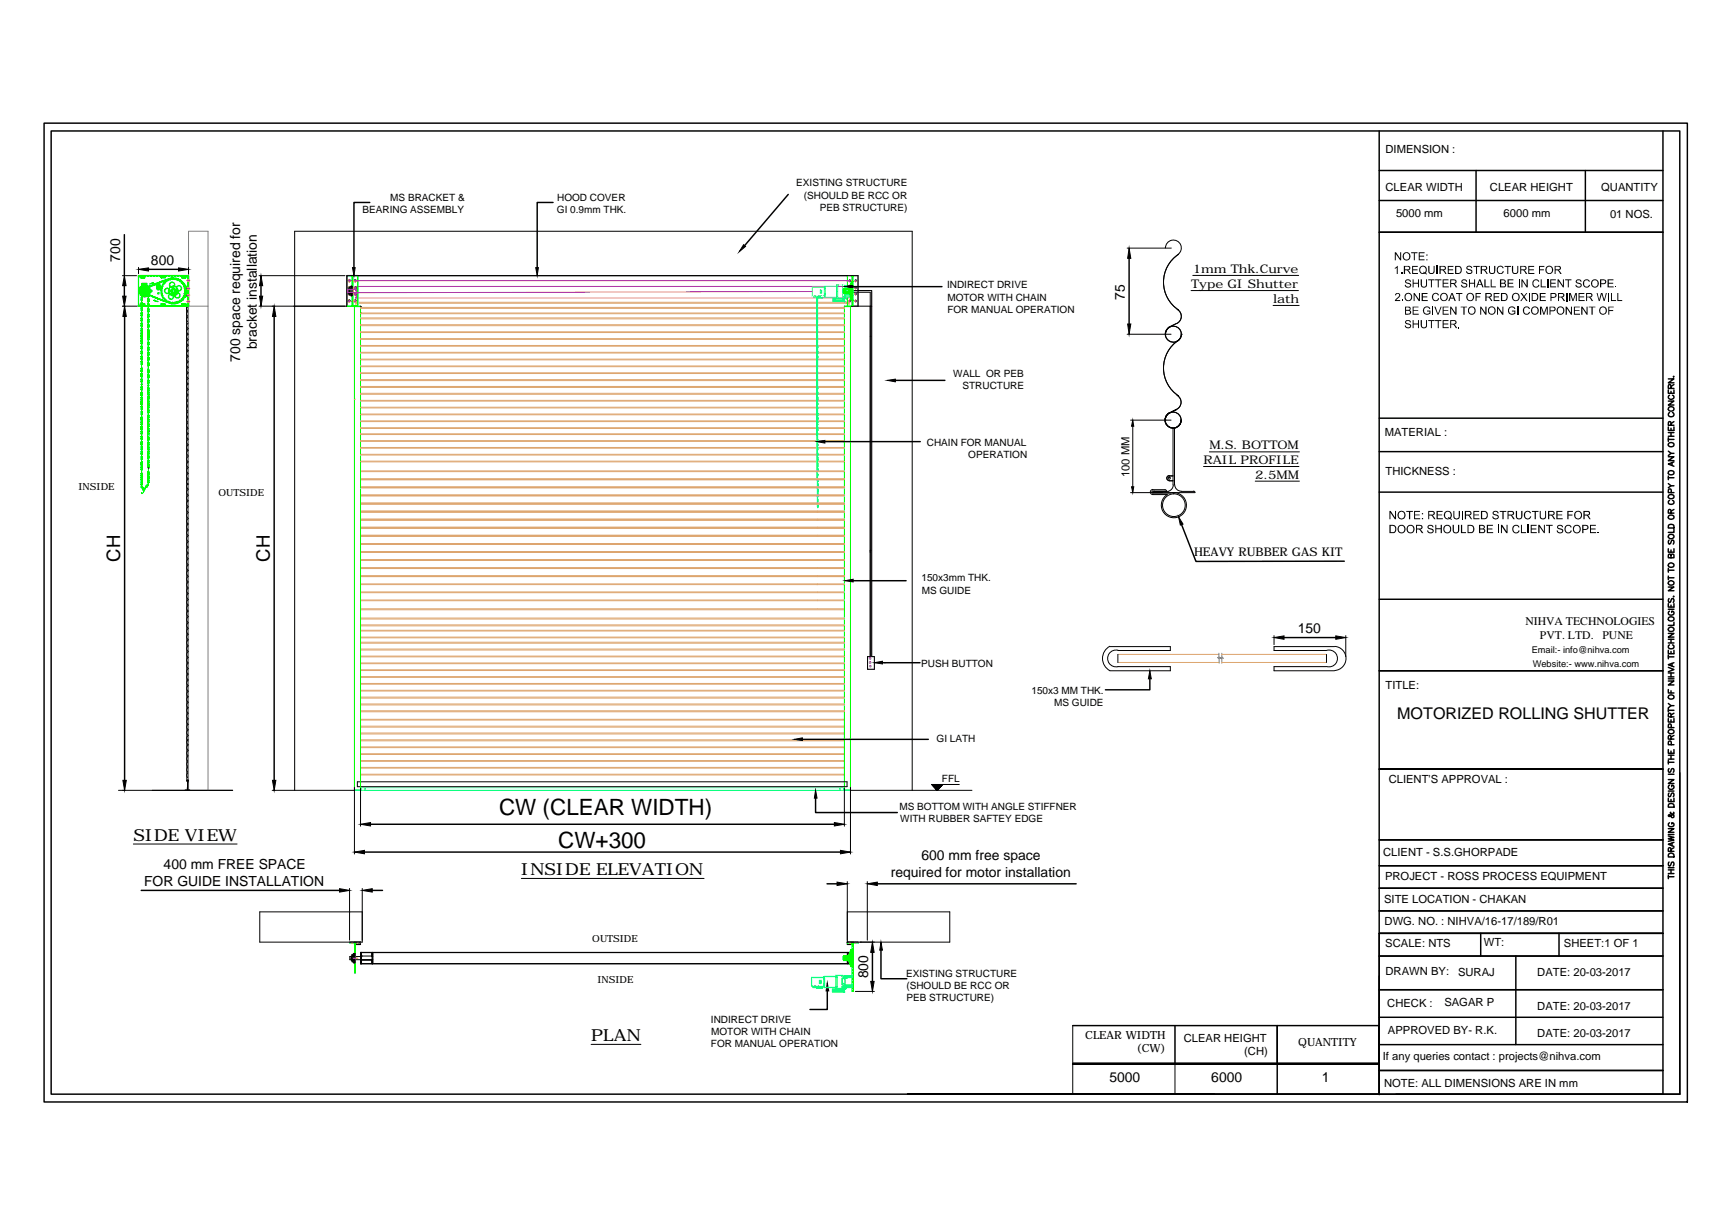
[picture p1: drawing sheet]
<svg xmlns="http://www.w3.org/2000/svg" width="297mm" height="210mm" viewBox="0 0 297 210" stroke-linecap="round" stroke-linejoin="round" font-family="sans-serif">
<defs><g id="words">
<g font-size="3.9">
<text x="86.6" y="141.4">CW (CLEAR WIDTH)</text>
<text x="96.8" y="147.1">CW+300</text>
</g>
<g font-size="3.2">
<text x="20.9" y="97.4" transform="rotate(-90 20.9 97.4)">CH</text>
<text x="46.8" y="97.4" transform="rotate(-90 46.8 97.4)">CH</text>
</g>
<g font-size="2.9">
<text x="23.1" y="145.8">SIDE VIEW</text>
<text x="90.5" y="151.8">INSIDE ELEVATION</text>
<text x="102.6" y="180.6">PLAN</text>
</g>
<text font-size="2.8" x="242.4" y="124.7">MOTORIZED ROLLING SHUTTER</text>
<g font-size="2.4">
<text x="20.9" y="45.4" transform="rotate(-90 20.9 45.4)">700</text>
<text x="26.2" y="46">800</text>
<text x="195.2" y="52" transform="rotate(-90 195.2 52)">75</text>
<text x="41.6" y="62.8" transform="rotate(-90 41.6 62.8)">700 space required for</text>
<text x="44.6" y="60.6" transform="rotate(-90 44.6 60.6)">bracket installation</text>
<text x="225.2" y="109.9">150</text>
<text x="159.9" y="149.2">600 mm free space</text>
<text x="25" y="153.7">FOR GUIDE INSTALLATION</text>
<text x="28.4" y="150.8">400 mm FREE SPACE</text>
<text x="154.5" y="152.1">required for motor installation</text>
<text x="150.6" y="169.7" transform="rotate(-90 150.6 169.7)">800</text>
<text x="192.5" y="187.7">5000</text>
<text x="210.2" y="187.7">6000</text>
<text x="229.3" y="187.7">1</text>
</g>
<g font-size="2.1">
<text x="207" y="47.4">1mm Thk.Curve</text>
<text x="206.7" y="49.9">Type GI Shutter</text>
<text x="220.9" y="52.5">lath</text>
<text x="209.8" y="77.9">M.S. BOTTOM</text>
<text x="208.8" y="80.5">RAIL PROFILE</text>
<text x="217.8" y="83">2.5MM</text>
<text x="207.2" y="96.5">HEAVY RUBBER GAS KIT</text>
</g>
<g font-size="2">
<text x="264.7" y="108.4">NIHVA TECHNOLOGIES</text>
<text x="267.2" y="110.8">PVT. LTD.</text>
<text x="278" y="110.8">PUNE</text>
</g>
<g font-size="1.9">
<text x="240.4" y="26.6">DIMENSION :</text>
<text x="240.4" y="33">CLEAR WIDTH</text>
<text x="258.5" y="33">CLEAR HEIGHT</text>
<text x="277.8" y="33">QUANTITY</text>
<text x="242.2" y="37.7">5000 mm</text>
<text x="260.9" y="37.7">6000 mm</text>
<text x="279.3" y="37.7">01 NOS.</text>
<text x="240.3" y="75.7">MATERIAL :</text>
<text x="196" y="82.7" transform="rotate(-90 196 82.7)">100 MM</text>
<text x="240.4" y="82.3">THICKNESS :</text>
<text x="240.4" y="119.5">TITLE:</text>
<text x="240.9" y="135.9">CLIENT'S APPROVAL :</text>
<text x="240" y="148.5">CLIENT - S.S.GHORPADE</text>
<text x="240.3" y="152.7">PROJECT - ROSS PROCESS EQUIPMENT</text>
<text x="240.1" y="156.6">SITE LOCATION - CHAKAN</text>
<text x="240.2" y="160.4">DWG. NO. : NIHVA/16-17/189/R01</text>
<text x="240.4" y="164.2">SCALE: NTS</text>
<text x="257.5" y="164.2">WT:</text>
<text x="271.3" y="164.2">SHEET:1 OF 1</text>
<text x="240.4" y="169.1">DRAWN BY:</text>
<text x="253" y="169.2">SURAJ</text>
<text x="266.7" y="169.3">DATE: 20-03-2017</text>
<text x="240.7" y="174.7">CHECK :</text>
<text x="240.8" y="179.4">APPROVED BY- R.K.</text>
<text x="250.6" y="174.6">SAGAR P</text>
<text x="266.7" y="175.2">DATE: 20-03-2017</text>
<text x="266.7" y="179.9">DATE: 20-03-2017</text>
<text x="188.3" y="180.2">CLEAR WIDTH</text>
<text x="197.2" y="182.6">(CW)</text>
<text x="205.4" y="180.7">CLEAR HEIGHT</text>
<text x="215.9" y="183.1">(CH)</text>
<text x="225.2" y="181.4">QUANTITY</text>
<text x="239.9" y="183.9">If any queries contact : projects@nihva.com</text>
<text x="240.1" y="188.5">NOTE: ALL DIMENSIONS ARE IN mm</text>
</g>
<g font-size="1.7">
<text x="67.7" y="34.9">MS BRACKET &amp;</text>
<text x="96.7" y="34.9">HOOD COVER</text>
<text x="138.2" y="32.3">EXISTING STRUCTURE</text>
<text x="139.5" y="34.5">(SHOULD BE RCC OR</text>
<text x="62.9" y="37">BEARING ASSEMBLY</text>
<text x="96.6" y="37">GI 0.9mm THK.</text>
<text x="142.2" y="36.6">PEB STRUCTURE)</text>
<text x="164.3" y="50">INDIRECT DRIVE</text>
<text x="164.4" y="52.1">MOTOR WITH CHAIN</text>
<text x="164.4" y="54.3">FOR MANUAL OPERATION</text>
<text x="165.4" y="65.4">WALL OR PEB</text>
<text x="167" y="67.5">STRUCTURE</text>
<text x="160.8" y="77.3">CHAIN FOR MANUAL</text>
<text x="168" y="79.4">OPERATION</text>
<text x="13.6" y="85.1">INSIDE</text>
<text x="37.9" y="86">OUTSIDE</text>
<text x="159.9" y="100.9">150x3mm THK.</text>
<text x="159.9" y="103">MS GUIDE</text>
<text x="159.8" y="115.7">PUSH BUTTON</text>
<text x="179" y="120.4">150x3 MM THK.</text>
<text x="182.9" y="122.5">MS GUIDE</text>
<text x="162.5" y="128.7">GI LATH</text>
<text x="163.4" y="135.7">FFL</text>
<text x="156.1" y="140.4">MS BOTTOM WITH ANGLE STIFFNER</text>
<text x="156.2" y="142.6">WITH RUBBER SAFTEY EDGE</text>
<text x="102.8" y="163.4">OUTSIDE</text>
<text x="103.7" y="170.5">INSIDE</text>
<text x="157.2" y="169.4">EXISTING STRUCTURE</text>
<text x="157.3" y="171.6">(SHOULD BE RCC OR</text>
<text x="157.3" y="173.7">PEB STRUCTURE)</text>
<text x="123.3" y="177.4">INDIRECT DRIVE</text>
<text x="123.4" y="179.6">MOTOR WITH CHAIN</text>
<text x="123.3" y="181.7">FOR MANUAL OPERATION</text>
</g>
<g font-size="1.6">
<text x="265.8" y="113.4">Email:- info@nihva.com</text>
<text x="265.9" y="115.7">Website:- www.nihva.com</text>
</g>
</g></defs>
<!-- layer: 0 -->
<g fill="none" stroke="#dda56e" stroke-width=".17">
<path d="M61.8 52.6h85.5M61.8 52.4h85.5M62.6 59.9h83.9M62.6 58.9h83.9M62.6 58.7h83.9M62.6 57.7h83.9M62.6 57.6h83.9M62.6 56.5h83.9M62.6 56.3h83.9M62.6 55.3h83.9M62.6 55.1h83.9M62.6 54.4h83.9"/>
<path d="M62.6 54.3h83.9M62.6 53.5h83.9M62.6 53.3h83.9M61.5 69.2h.1M62.6 74.3h83.9M62.6 74.2h83.9M62.6 73.1h83.9M62.6 73h83.9M62.6 72h83.9M62.6 71.8h83.9M62.6 70.8h83.9M62.6 70.6h83.9"/>
<path d="M62.6 69.6h83.9M62.6 69.5h83.9M62.6 68.4h83.9M62.6 68.2h83.9M62.6 67.2h83.9M62.6 67h83.9M62.6 66h83.9M62.6 64.8h83.9M62.6 64.7h83.9M62.6 63.6h83.9M62.6 63.5h83.9M62.6 62.4h83.9"/>
<path d="M62.6 62.3h83.9M62.6 61.2h83.9M62.6 61.1h83.9M62.6 60.1h83.9M62.6 65.9h83.9M62.6 80h83.9M62.6 78.9h83.9M62.6 78.8h83.9M62.6 77.8h83.9M62.6 77.6h83.9M62.6 76.6h83.9M62.6 76.4h83.9"/>
<path d="M62.6 75.4h83.9M62.6 75.3h83.9M62.6 80.1h83.9M62.7 99.9h83.8M62.7 98.6h83.8M62.7 98.5h83.8M62.7 97.2h83.8M62.7 97.1h83.8M62.7 95.8h83.8M62.7 95.7h83.8M62.7 94.4h83.8M62.7 94.3h83.8"/>
<path d="M62.7 93h83.8M62.7 92.9h83.8M62.7 91.6h83.8M62.7 91.5h83.8M62.7 90.2h83.8M62.7 90.1h83.8M62.7 88.8h83.8M62.7 88.7h83.8M62.7 87.4h83.8M62.7 87.3h83.8M62.7 86h83.8M62.7 85.9h83.8"/>
<path d="M62.7 84.6h83.8M62.7 84.5h83.8M62.7 83.2h83.8M62.7 83.1h83.8M62.7 81.8h83.8M62.7 81.7h83.8M62.6 105.8h83.9M62.6 118.7h83.9M62.6 118.6h83.9M62.6 117.5h83.9M62.6 117.4h83.9M62.6 116.3h83.9"/>
<path d="M62.6 116.2h83.9M62.6 115.1h83.9M62.6 115h83.9M62.6 113.9h83.9M62.6 113.8h83.9M62.6 112.8h83.9M62.6 112.6h83.9M62.6 119.9h83.9M62.6 119.7h83.9M62.6 110.6h83.9M62.6 110.5h83.9M62.6 109.5h83.9"/>
<path d="M62.6 109.3h83.9M62.6 111.6h83.9M62.6 111.4h83.9M62.6 108.6h83.9M62.6 108.4h83.9M62.6 107.4h83.9M62.6 107.2h83.9M62.7 100h83.8M62.7 101.4h83.8M62.7 102.8h83.7M62.7 104.2h83.7M62.7 101.3h83.8"/>
<path d="M62.7 102.7h83.8M62.7 104.1h83.8M62.7 105.6h83.7M194 114.9h17.5M194 113.5h17.5M212 114.9h18.2M212 113.5h18.2M62.6 134.4h83.9M62.6 134.3h83.9M62.6 133.3h83.9M62.6 133.1h83.9M62.6 132.1h83.9"/>
<path d="M62.6 131.9h83.9M62.6 130.9h83.9M62.6 130.8h83.9M62.6 129.7h83.9M62.6 129.6h83.9M62.6 128.5h83.9M62.6 128.3h83.9M62.6 127.3h83.9M62.6 127.2h83.9M62.6 126.1h83.9M62.6 126h83.9M62.6 124.9h83.9"/>
<path d="M62.6 124.8h83.9M62.6 123.5h83.9M62.6 123.3h83.9M62.6 122.3h83.9M62.6 122.1h83.9M62.6 121.1h83.9M62.6 120.9h83.9"/>
</g>
<g fill="none" stroke="#0f0" stroke-width=".17">
<path d="M60.2 53.1h2.4v31.5M61.5 53.1v84h.5M61.6 53.2h1M62.7 54.3h.1M146.4 50.2v.6M146.4 50.3h.1M146.4 50.6h.1M146.4 50.3h.2M146.4 50.6h.2M146.4 50.5h.9M146.5 53.2h.9M146.6 50.3h.1"/>
<path d="M146.6 50.6h.1M146.6 50.6v.2h.7M146.6 50.2h.7M146.7 50.2h-.5v.5h1.6M146.8 50.2h.3M147 49.5v-1.7h1.9v5.3h-2.4v31.5M147 51.7v1.4M147.2 50.2h.6M147.3 50h-.9v.9h.9M147.3 50.2h-.7v.1M147.4 49.9v1.1M147.4 49.9h.1"/>
<path d="M147.4 51h.1M147.6 53.1l-.1 84M147.6 49.3l-.1 .1v2.1l.1 .2M147.6 49.1l.1 2.7zM147.7 49.1h.1M147.7 51.9h.1M147.7 47.8v.1M147.7 51.8v.3h.2M147.8 51l.1 .1M147.8 51h.1M147.9 50.2h.1M147.9 50.7h.1"/>
<path d="M147.9 47.8v5.3M147.9 48.9h.1M147.9 52.1h.1M147.9 49.9l-.1 1.1M147.9 47.9v5.2h-.2M147.9 48.9h-.2v.2M147.9 51.2h.1M147.9 51.3h.1M147.9 49.6h.1M147.9 49.7h.1M148 47.8v5.3M24.6 65.4v.3"/>
<path d="M25.7 65.6v.3M24.6 84.1l-.1 .2M62.6 84.8v51.8M146.5 84.8v52.3h1.1M61.5 137.1h1.1M62 137.1h.2M62.3 137.1h.1M62.5 137.1h.1M146.5 137.1h.1M146.7 137.1h.1M146.9 137.1h.1M147.1 137.1h.1"/>
<path d="M147.3 137.1h.1M60.6 163.4h2v.2h-2zM61.5 163.6v5.2h.2v-5.2M147 163.4h1.9v.2h-1.9zM147.8 163.6v8.4h.3v-8.4M148 163.6v.2M148 163.9v.4M148 164.5v.3M148 165v.3M148 165.5v.3M148 166v.4M148 166.6v.3"/>
<path d="M148 167.1v.3M148 167.6v.4M148 168.1v.4M148 168.6v.4M148 169.2v.3M148 169.7v.3M148 170.3v.3M148 170.8v.3M148 171.3v.3M148 171.8v.2"/>
<circle cx="147.5" cy="48.7" r=".15"/>
<circle cx="147.5" cy="52.2" r=".15"/>
<circle cx="148.5" cy="48.7" r=".15"/>
<circle cx="148.5" cy="49.9" r=".15"/>
<circle cx="148.5" cy="52.2" r=".15"/>
<circle cx="148.5" cy="51" r=".15"/>
</g>
<path d="M61.8 51.6v1.5h-1.6M147.3 52.4v.7h1.6" fill="none" stroke="#b88a5c" stroke-width=".17"/>
<path d="M61.8 49.7h85.7v2h-85.7zM61.8 51h.1M61.8 50.2h-1.4v.5h1.4M61.9 49.7v2M61.9 48.7h85.5M140.9 50.6l-79.3 .2M147.3 49.7v2" fill="none" stroke="#f0f" stroke-width=".17"/>
<path d="M61.9 50.3l-.1 .1" fill="none" stroke="#b85c8a" stroke-width=".17"/>
<g fill="none" stroke="#000" stroke-width=".17">
<path d="M21.2 53.1h2.6M21.2 47.8h2.5M24 46.4v1.1M32.7 46.4v1.1M44.9 53.1h15.3v-5.3h88.7v5.3M44.9 47.8h14.9M62.6 53.2h.1M147.3 50.2h.6M147.7 53.1h3.5M148.9 50.4h2.3v63.5h.5v2.2h-1.2v-2.2h.5v-60.8M151 53.1h.1M151 58.3h.1"/>
<path d="M195.6 43h7.6M195.6 58h7.6M202.1 57.9h.1M202.2 43a1.38 1.38 0 0 1 2-1.2 1.38 1.38 0 0 1 .2 2.3M202.8 56.8l1.3-.7-1.3 .7a1.42 1.42 0 0 0 .1 2.4 1.42 1.42 0 0 0 2.1-1.2M202.9 56.8a1.38 1.38 0 0 0 0 2.4 1.38 1.38 0 0 0 2.1-1.2M204.2 53.7a1.38 1.38 0 0 1 .8 1.2 1.38 1.38 0 0 1-.8 1.2 1.38 1.38 0 0 0 .2-2.4M204.4 59.1a1.38 1.38 0 0 0-.2-2.4 1.38 1.38 0 0 0-2 1.3 1.38 1.38 0 0 1 2.1-1.2 1.38 1.38 0 0 1 0 2.3M204.5 44.1a5.8 5.8 0 0 0 0 9.7M204.5 59a5.8 5.8 0 0 0 0 9.7M205 58h.1M206.7 50.4h18.6"/>
<path d="M207 47.8h18.3M220.9 53h4.5M25.7 68.6h.1M25.7 70.1h.1M25.7 74.9h.1M25.7 75.9h.1M25.7 78.1h.1M25.7 70.9h.1M25.7 73.3h.1M25.7 79.6v.1M196.2 72.9h7M196.5 73.9v10.5"/>
<path d="M202.1 72.9h.1M202.8 71.7a1.41 1.41 0 0 0 0 2.4 1.41 1.41 0 0 0 2.1-1.2 1.38 1.38 0 0 1-2 1.2 1.38 1.38 0 0 1-.1-2.4M203.5 74.3v9.8M203.9 74.2l-.1 .2v9.7M204.1 71.1l-1.3 .6M204.1 71l-1.3 .7M204.2 68.6a1.38 1.38 0 0 1 .7 1.2 1.38 1.38 0 0 1-.8 1.2M204.3 68.6a1.38 1.38 0 0 1-.2 2.4M204.3 74a1.38 1.38 0 0 0-.1-2.4 1.38 1.38 0 0 0-2 1.3 1.38 1.38 0 0 1 2-1.2 1.38 1.38 0 0 1 0 2.3M209.8 78.4h15.7M25.7 81.2h.1M151 95.4h.1"/>
<path d="M200 84.9h2.1l.3 .3h-2.4M200 85.8h2.5M200 85.5h3.1M200 85.2l-.2 .2 .2 .1M200 84.9a.44 .44 0 0 0-.4 .5 .44 .44 0 0 0 .4 .4M200.3 85.2h2.5M200.3 85.2l-.2 .2M202.8 82.5h.7M202.8 82.6h.7M202.8 83.4h.7M202.9 82.5a.44 .44 0 0 0-.5 .4 .44 .44 0 0 0 .5 .5M202.9 82.5a.4 .4 0 0 0-.4 .4 .4 .4 0 0 0 .4 .4"/>
<path d="M203.1 85.5a2.18 2.18 0 0 1 2.7 2.5 2.18 2.18 0 0 1-3.3 1.4 2.18 2.18 0 0 1 0-3.6M203.6 84.1a1.12 1.12 0 0 1-.8 1.1M203.8 84.1a1.12 1.12 0 0 0 1.1 1.1M204.9 85.2h2.2M207.1 85.2l.2 .2-11.1 .1M208.8 80.9h16.6M217.8 83.5h7.7M153.4 115h.1M192.6 112.2h10.5v.6h-9.1M192.6 112.1a2.39 2.39 0 0 0 0 4.2M194 113.5v1.4M194 112.8a1.46 1.46 0 0 0-1.8 1.4 1.46 1.46 0 0 0 1.8 1.4h9.1v.8h-10.5"/>
<path d="M221.1 110.3v1.5M230.2 115.6h-9.1v.8h10.4M230.2 113.5v1.4M230.2 112.8a1.46 1.46 0 0 1 1.9 1.4 1.46 1.46 0 0 1-1.9 1.4M231.5 112.2h-10.4v.6h9.1M231.6 112.1a2.1 2.1 0 0 1 1.9 2.1 2.1 2.1 0 0 1-1.9 2.1M233.5 110.3v3.6M20.6 137.1h19.8M32.5 135.5l.1-.2v.2M32.5 135.5l.1 .2M32.5 135.7v1.4M32.5 136.7v.4h-.4"/>
<path d="M32.6 137.1h.3M32.7 135.5v-.2l-.3 .1 .2 .3v1.4M47.2 137.1h14.3M51.1 137.1v-97h107.2v97M61.5 136.6v11.6M62 135.6h85v.9h-85zM62.6 136.7v6.6M146.5 136.7v6.6M147.6 137.1h21M147.6 136.6v11.6M161.7 136.1h.1M161.7 136.1h4.7"/>
<path d="M161.7 136.1l.9 1M161.8 136.1l-.1 .1M161.8 136.2v-.1v.1M161.8 136.2l.1-.1v.2M161.9 136.1v.2zM161.9 136.3l.1-.2-.1 .2M162 136.4l.1-.3-.1 .3M162 136.1v.2M162 136.5l.2-.4-.2 .4M162.1 136.6l.2-.5-.1 .5M162.2 136.1l-.1 .4zM162.2 136.6l.1-.5-.1 .5"/>
<path d="M162.2 136.6l.2-.5-.2 .5M162.2 136.7l.2-.6-.2 .6M162.2 136.7l.3-.6-.2 .7M162.3 136.1l-.1 .5M162.3 136.8l.2-.7-.2 .7M162.4 136.8l.3-.7-.3 .8M162.5 136.9l.3-.8-.3 .9 .3-.9-.3 .9M162.5 136.1l-.2 .7zM162.5 137.1l.3-1-.3 1M162.6 136.1l-.2 .7M162.6 137.1l.3-1-.3 1M162.7 137l.2-.9-.2 1"/>
<path d="M162.7 137l.3-.9-.3 .9M162.8 137l.2-.9-.2 .9M162.8 136.9l.2-.8-.2 .8M162.8 136.1l-.2 1M162.8 136.8l.3-.7-.3 .8M162.9 136.8l.2-.7-.2 .7M163 136.7l.1-.6-.1 .6M163.1 136.1l-.2 .7zM163.1 136.6l.1-.5-.2 .5M163.1 136.1l-.1 .6M163.2 136.4l.1-.3-.1 .4M163.2 136.4l.1-.3-.1 .3"/>
<path d="M163.3 136.1l-.2 .4zM163.3 136.4l.1-.3-.1 .3M163.3 136.3l.1-.2-.1 .2M163.4 136.3v-.2v.2M163.4 136.1v.2M163.5 136.1l-.1 .1M163.5 136.1l-.9 1M23.1 146.4h18M60.6 154.1v9M62.9 154.1v9.3h-17.8v-5.2h17.8M90.5 152.4h31.7M147 158.2h17.8v5.2h-17.8"/>
<path d="M147 152.9v11h1v-.5M150.5 152.9v10.2M61.5 163.4v.5h1.1v-.5M61.6 163.7l1 .1M62.6 165.6l.1-.2-.1 .2M62.6 166.8l.1-.1-.1 .1M62.6 167.1l.1-.2-.1 .2M62.6 165.2h84.7v2h-84.7zM62.6 167.2h84.7M62.6 163.5l-1 .1M62.6 165.8h.1h-.1M62.6 165.2l84.7 .1"/>
<path d="M62.6 165.2v.1M62.6 166.6h.1M62.7 165.2l-.1 .1M62.7 166.6l-.1 .1M62.7 165.3l-.1 .1 .1-.2v2M62.7 165.5l-.1 .2 .1-.1M62.7 165.8h.1M62.7 166.7l-.1 .2 .1-.2M62.7 167l-.1 .2 .1-.2M62.7 165.9h-2v.6h4l-.2 .2 .2-.2M62.7 165.3l-.1 .1M62.7 165.3l-.1 .2"/>
<path d="M62.7 165.4l-.1 .1M62.7 165.5l-.1 .1M62.7 165.6l-.1 .1M62.7 165.6l-.1 .2M62.7 165.7l-.1 .1M62.7 166.8l-.1 .1M62.7 166.8l-.1 .2M62.7 166.9l-.1 .1M62.7 167.1l-.1 .1M64.5 165.6l.2-.1-.2 .2M64.5 166.8l.2-.1-.2 .2M64.5 167.1l.2-.1-.2 .2"/>
<path d="M64.5 165.2v2l.2-.2M64.5 165.4l.2-.2v2M64.6 166.5l-2 .1M64.6 165.2l-.1 .1M64.6 166.5l-.1 .1M64.7 165.3l-.2 .1 .2-.1M64.7 165.6l-.2 .1 .2-.1M64.7 165.8l-.2 .1h.2M64.7 166.8l-.2 .1 .2-.1M64.7 167.1l-.1 .1 .1-.1M64.7 165.3l-.2 .2M64.7 165.4l-.2 .1"/>
<path d="M64.7 165.4l-.2 .2M64.7 165.6l-.2 .2M64.7 165.7l-.2 .1h-1.9M64.7 165.8l-.2 .1M64.7 165.9h-.1M64.7 166.6l-.2 .1M64.7 166.7l-.2 .1M64.7 166.7l-.2 .2M64.7 166.9l-.2 .1M64.7 166.9l-.2 .2M64.7 167.2h-.1M147 165.2v.6"/>
<path d="M147 166.6v.6M147 163.5h.1M147 163.8h.1M147.1 165.2v.6M147.1 166.6v.6M147.2 163.5h.1M147.2 163.8h.1M147.4 163.5h.1M147.4 163.8h.1M147.6 163.5h.1M147.6 163.8h.1M147.8 163.5l.1 .1"/>
<path d="M147.9 163.7l-.1 .1M148.4 172h3.3M186.1 177.9v11.9M203.9 177.9v11.9M102.6 181.2h8.6"/>
<circle cx="202.9" cy="82.9" r=".19"/>
<circle cx="203.7" cy="87.6" r="1.97"/>
</g>
<g fill="none" stroke="#0ff" stroke-width=".17">
<path d="M141.5 51.3v.2h-.3h.3v-.2M141.8 51.6v.1zM141.8 51.5l-.1 .1M141.8 51.7h.8M141.9 51.5h.1M142.1 51.5h.1M142.1 51.3v.4M142.3 50.3h.3v.6h-.3zM142.5 50.4h.1M142.5 50.7h.1M142.4 51.3v.4M142.7 51.6l-.1 .1z"/>
<path d="M143 49.8h-2.1v1.5h2.1M143.2 50.1h.1M143.2 51h.1M143.2 49.6v1.9M144.5 51.9h2M144.6 52.2h1.9zM144.7 52v.2zM144.8 52.1v.1zM144.9 52.1h.1M144.9 52l.1 .2zM145.1 49.6l-2.1 .1 .1 1.8h2M145.1 49.4h1.1v2.3h-1.1z"/>
<path d="M145.3 49.8h.1M145.3 50.6h.1M145.3 51.4h.1M145.3 52.1v.1zM145.4 52.1v.1zM145.4 49.4v2.3M145.4 52.1l.1 .1zM145.5 52.1v.1v-.1M145.6 52.1v.1zM145.7 52.1v.1zM145.7 52.1l.1 .1zM146.1 52v.2z"/>
<path d="M146.2 52.1h.1M146.2 52.1l.1 .1zM146.2 51.4h.1M146.2 50.9h.5M146.2 50h.5M146.2 51.5h.5M146.3 52l.1 .2zM146.5 51.8v.5M146.5 51.8h-2v.5h2M146.6 51.1v.2l.7 .1M146.6 51.3v.1M146.6 49.5v.2"/>
<path d="M146.6 49.8h.1M146.6 49.6h.7M146.6 51.2h.7M146.6 51.6l-.1 .8v-.8h.2M146.6 51.4h.1M146.7 51.7h.1M146.7 49.7h-.1v.1M146.7 49.5v2.3v-.2M146.7 49.8h.6M146.7 51.5h1.2M146.7 51.1h1.2M146.7 51.1h-.1v.3"/>
<path d="M146.8 51.8h.1M147.1 51.5l-.3 .3M147.3 49.8h.4M147.3 49.6h.4M147.3 51.2h.4M147.3 51.4h.4M147.8 49.8h.1M147.8 49.6h.1M147.8 51.2h.1M147.8 51.4h.1M147.9 49.8l-1.2 .1M147.9 49.5h-1.3v.3"/>
<path d="M61.8 137.1h85.5M62.7 137.1v-.4h83.7v.4M63.3 137.1v-.3l.1 .3M63.4 137.1h82.3M145.7 137.1v-.3l.1 .3"/>
<circle cx="142.5" cy="50.7" r=".02"/>
<circle cx="142.5" cy="50.4" r=".02"/>
<circle cx="143.1" cy="50.1" r=".02"/>
<circle cx="143.1" cy="51" r=".02"/>
<circle cx="145.3" cy="49.7" r=".02"/>
<circle cx="145.3" cy="50.6" r=".02"/>
<circle cx="145.3" cy="51.4" r=".02"/>
</g>
<!-- layer: Guides -->
<path d="M32.4 53.1v82.4M32.7 52.9v84.2" fill="none" stroke="#000" stroke-width=".17"/>
<!-- layer: strips -->
<g fill="none" stroke="#000" stroke-width=".17">
<path d="M32.6 54l-.2 .4 .2 .5M32.6 54.9l-.2 .5 .2 .5M32.6 57.9l-.2 .5 .2 .5-.2 .3v.4l.2 .3-.2 .5 .2 .5M32.6 56l-.2 .5 .2 .5-.2 .3v.4l.2 .3M32.7 53.1l-.3 .5 .3 .4M32.6 66.6l-.2 .5 .2 .5-.2 .3v.3l.2 .3-.2 .5 .2 .5M32.6 69.5l-.2 .4 .2 .5-.2 .5 .2 .5-.2 .5 .2 .5-.2 .2v.4l.2 .3-.2 .5 .2 .5M32.6 74.3l-.2 .5 .2 .4M32.6 75.2l-.2 .5 .2 .5M32.6 76.2l-.2 .5 .2 .5-.2 .3v.3l.2 .3M32.6 78.1l-.2 .5 .2 .5M32.6 79.2l-.2 .4 .2 .5-.2 .3v.4l.2 .3"/>
<path d="M32.6 61.8l-.2 .5 .2 .5-.2 .5 .2 .4-.2 .3v.4l.2 .3-.2 .5 .2 .4M32.6 65.7l-.2 .4 .2 .5M32.6 60.8l-.2 .5 .2 .5M32.6 81.1l-.2 .5 .2 .5M32.6 96.9l-.2 .6 .2 .5-.2 .5 .2 .4-.2 .4v.3a.36 .36 0 0 1 .2 .4 .36 .36 0 0 1-.2 .3v.3l.2 .3M32.6 94.9l-.2 .3v.4a.36 .36 0 0 1 .2 .3 .36 .36 0 0 1-.2 .4v.3l.2 .3M32.6 90.9l-.2 .5 .2 .5M32.6 84.9l-.2 .5 .2 .5-.2 .5 .2 .5-.2 .5 .2 .5M32.6 83.1l-.2 .5 .2 .5M32.6 82.1l-.2 .5 .2 .5M32.6 91.9l-.2 .3v.4a.36 .36 0 0 1 .2 .3 .36 .36 0 0 1-.2 .3v.4a.36 .36 0 0 1 .2 .3 .36 .36 0 0 1-.2 .4v.3l.2 .3M32.6 87.9l-.2 .3v.4a.36 .36 0 0 1 .2 .3 .36 .36 0 0 1-.2 .3v.4l.2 .3"/>
<path d="M32.6 90l-.2 .4 .2 .5M32.6 83.9l-.2 .5 .2 .5M32.6 113l-.2 .5 .2 .6M32.6 103l-.2 .5 .2 .5M32.6 101l-.2 .5 .2 .5M32.6 115l-.2 .5 .2 .5-.2 .5 .2 .4-.2 .5 .2 .6M32.6 118l-.2 .5 .2 .4-.2 .3v.4l.2 .3M32.6 119.9l-.2 .5 .2 .5M32.6 114l-.2 .5 .2 .5M32.6 110l-.2 .3v.4a.36 .36 0 0 1 .2 .3 .36 .36 0 0 1-.2 .3v.4a.36 .36 0 0 1 .2 .3 .36 .36 0 0 1-.2 .3v.4l.2 .3M32.6 104l-.2 .3v.4a.36 .36 0 0 1 .2 .3 .36 .36 0 0 1-.2 .3v.4l.2 .3-.2 .3v.4a.36 .36 0 0 1 .2 .3 .36 .36 0 0 1-.2 .3v.4l.2 .3-.2 .3v.4a.36 .36 0 0 1 .2 .3 .36 .36 0 0 1-.2 .3v.4l.2 .3M32.6 102l-.2 .5 .2 .5"/>
<path d="M32.6 134l-.2 .5 .2 .5M32.6 132.1l-.2 .5 .2 .4-.2 .3v.4l.2 .3M32.6 129.2l-.2 .5 .2 .5-.2 .3v.3l.2 .3-.2 .5 .2 .5M32.6 120.9l-.2 .4 .2 .5M32.6 121.8l-.2 .5 .2 .5M32.6 122.8l-.2 .4 .2 .5M32.6 123.7l-.2 .5 .2 .5-.2 .3v.4l.2 .3M32.6 125.6l-.2 .5 .2 .5-.2 .3v.4l.2 .3-.2 .5 .2 .4M32.6 128.3l-.2 .4 .2 .5"/>
</g>
<!-- layer: labeling -->
<g fill="none" stroke="#0f0" stroke-width=".17">
<path d="M24.5 58.3l.1 .1M24.5 57.8l.1 .1M24.5 52.5v.4M24.5 55.2h.2l-.1 .5zM24.5 59.2h.2l-.1 .5zM24.5 58.8h.2M24.5 58.3h.2M24.6 50.6l.1 .1v.5l-.1 .1-.1-.1v-.5zM24.6 51.5l-.1 .1v.5l.1 .1M24.6 52.4l-.1 .1v.4l.1 .2M24.6 53.3l-.1 .1v.4l.1 .2M24.6 54.2l-.1 .1v.5h.1"/>
<path d="M24.6 55.1l-.1 .1v.5l.1 .1M24.6 56l-.1 .1v.4l.1 .2M24.6 56.9l-.1 .1v.4l.1 .2M24.6 57.8l-.1 .1v.8l.1 .1M24.6 58.7l-.1 .1v.8l.1 .1M24.6 59.9l-.1 .2v.4l.1 .1M24.6 50.7v.6l-.1-.6M24.6 51.5v.6M24.6 53.3v.6M24.6 54.2v.6l-.1-.5M24.6 57.8v1v-1.9v1M24.6 51.5l.1 .1v.5l-.1 .1"/>
<path d="M24.6 52.4l.1 .1v.4l-.1 .2M24.6 53.3l.1 .1v.4l-.1 .2M24.6 54.2l.1 .1v.5h-.1M24.6 55.1l.1 .1v.5l-.1 .1M24.6 56l.1 .1v.4l-.1 .2M24.6 56.9l.1 .1v.4l-.1 .2M24.6 57.8l.1 .1v.8l-.1 .1M24.6 58.7l.1 .1v.8l-.1 .1M24.6 59.9l.1 .2v.4l-.1 .1M24.6 52.4v.6M24.6 60v.6M24.6 51.3v.2"/>
<path d="M24.6 52.2v.2M24.6 53.1v.2M24.6 54v.2M24.6 54.8v.3M24.6 55.8v.2M24.6 56.7v.2M24.6 57.6v.2M24.6 57.9v.3M24.6 58.4v.3M24.6 58.8v.2M24.6 59.7v.2M24.6 58.2h-.1"/>
<path d="M24.6 58.2h.1M24.6 59l-.1 .1M24.6 59l.1 .1M24.7 56.5l-.1-.5v.6M24.7 51.6v.5M24.7 53.4v.4M24.7 57.4l-.1 .1M24.7 58.3l-.1 .1M24.7 57.8l-.1 .1M25.6 57.6l.1 .2M25.6 58.5l.1 .2M25.6 57.6l.1-.1 .2 .1"/>
<path d="M25.6 58.5h.3l-.2 .2M25.7 55.3l-.1 .1v.5l.1 .1M25.7 56.2l-.1 .1v.5l.1 .1M25.7 58l.2 .1M25.7 57.5l-.1 .1M25.7 59.3l-.1 .1v.4l.1 .1M25.7 58l-.1 .1v.8l.1 .1M25.7 53.5l.2 .1M25.7 52.6l-.1 .1v.5l.1 .1M25.7 50.5v.3M25.7 51.5v.2M25.7 52.4v.2"/>
<path d="M25.7 53.3v.2M25.7 54.2v.2M25.7 55.1v.2M25.7 56v.2M25.7 56.9v.2M25.7 57.8v.2M25.7 58.1v.3M25.7 58.7v.2M25.7 59v.3M25.7 59.9v.2M25.7 50.8l-.1 .2v.4l.1 .1M25.7 51.7l-.1 .1v.5l.1 .1"/>
<path d="M25.7 53.5l-.1 .1v.5l.1 .1M25.7 54.4l-.1 .1v.5l.1 .1M25.7 57.1l-.1 .1v.8l.1 .1M25.7 54.4l.2 .1v.5l-.2 .1M25.7 55.3l.2 .1v.5M25.7 56.2l.2 .1M25.7 57.7l.2-.1-.2 .2M25.7 57.1l.2 .1M25.7 58.4h-.1M25.7 58.4l-.1 .1M25.7 58.4l.2 .1M25.7 52.6l.2 .1"/>
<path d="M25.7 51.7l.2 .1M25.7 50.8l.2 .2M25.7 59.3l.2 .1M25.8 50.5a.66 .66 0 0 0-.8-.7 .66 .66 0 0 0-.5 .9M25.9 58.1h-.3v.8h.3M25.9 51h-.3v.4h.3M25.9 51.8h-.3v.5h.3M25.9 52.7h-.3v.5h.3M25.9 53.6h-.3v.4h.3M25.9 54.6h-.3v.3h.3M25.9 55.4h-.3v.5M25.9 56.3h-.3v.5h.3"/>
<path d="M25.9 57.2h-.3l.1 .9M25.9 59.4h-.3v.4h.3M25.9 51v.4M25.9 51.8v.5M25.9 52.7v.5M25.9 53.6v.5l-.2 .1M25.9 56.3v.5M25.9 57.2v.8l-.2 .1M25.9 58.1v.8M25.9 59.4v.4M25.9 55.9l-.2 .1M25.9 56.8l-.2 .1"/>
<path d="M25.9 58l-.2 .1M25.9 58.9l-.2 .1M25.9 53.2l-.2 .1M25.9 52.3l-.2 .1M25.9 51.4l-.2 .1M25.9 59.8l-.2 .1M24.5 65.8h.2v.4l-.1 .2-.1-.2zM24.5 69.7h.2v.5l-.1 .1-.1-.1zM24.5 60.1v.4M24.5 61.8v.5M24.5 64.4l.1-.5v.6M24.5 64.9h.2l-.1 .5z"/>
<path d="M24.5 68.6l.1-.5 .1 .5M24.5 69.4l.1-.5v.6M24.5 76.7v.4h.2M24.5 78.3v.5h.2M24.6 60.8l-.1 .1v.5l.1 .1M24.6 61.7l-.1 .1v.5l.1 .1M24.6 62.6l-.1 .1v.5l.1 .1M24.6 63.8l-.1 .1v.5l.1 .1M24.6 64.8h-.1v.5l.1 .1M24.6 67l-.1 .1v.5l.1 .1M24.6 68l-.1 .1v.5l.1 .1M24.6 68.8l-.1 .1v.5l.1 .1"/>
<path d="M24.6 70.4l-.1 .1v.5l.1 .1M24.6 71.3l-.1 .1v.5l.1 .1M24.6 72.3l-.1 .1v.4l.1 .2M24.6 73.1l-.1 .1v.5l.1 .1M24.6 73.9l-.1 .1v.5l.1 .1M24.6 74.7l-.1 .1v.5l.1 .1 .1-.1M24.6 76.6l-.1 .1v.5h.1h.1v-.5M24.6 77.4l-.1 .1v.5l.1 .1M24.6 78.2l-.1 .1v.5l.1 .1M24.6 79.1l-.1 .1v.5l.1 .1M24.6 60.9v.6l.1-.6M24.6 62.6v.6l.1-.5"/>
<path d="M24.6 65.7v.6zM24.6 67v.6zM24.6 69.7v.5zM24.6 70.5v.6zM24.6 72.3v.6zM24.6 73.1v.6zM24.6 77.5l-.1 .4 .1 .1 .1-.1M24.6 60.8l.1 .1v.5l-.1 .1M24.6 61.7l.1 .1v.5l-.1 .1M24.6 62.6l.1 .1v.5l-.1 .1M24.6 63.8l.1 .1v.5l-.1 .1M24.6 64.8h.1v.5l-.1 .1"/>
<path d="M24.6 67l.1 .1v.5l-.1 .1M24.6 68l.1 .1v.5l-.1 .1M24.6 68.8l.1 .1v.5l-.1 .1M24.6 70.4l.1 .1v.5l-.1 .1M24.6 71.3l.1 .1v.5l-.1 .1M24.6 72.3l.1 .1v.4l-.1 .2M24.6 73.1l.1 .1v.5l-.1 .1M24.6 73.9l.1 .1v.5M24.6 61.8v.5M24.6 60.6v.2M24.6 61.5v.2M24.6 62.4v.2"/>
<path d="M24.6 63.3v.5M24.6 64.5v.3M24.6 65.4v.1M24.6 66.4v.2M24.6 66.8v.2M24.6 67.7v.3M24.6 68.7v.1M24.6 69.5v.1M24.6 70.3v.1M24.6 71.1v.2M24.6 72v.3M24.6 73v.1"/>
<path d="M24.6 73.8v.1M24.6 74.6v.1M24.6 75.7v.2M24.6 76.3v.3M24.6 77.3v.1M24.6 78.1v.1M24.6 78.9v.2M24.6 79.8v.3M24.6 66.6l-.1 .1 .1 .1M24.6 66.6l-.1 .1M24.6 66.6l.1 .1-.1 .1M24.6 74.7l.1 .1"/>
<path d="M24.6 76.6l.1 .1M24.6 77.4l.1 .1M24.6 78.2l.1 .1M24.6 78.3h.1M24.6 79.1l.1 .1M24.7 71.9l-.1-.5v.6M24.7 75.7l-.1-.1-.1 .1v.4l.1 .2M24.7 74h-.2v.5M24.7 74.8h-.2v.5M24.7 75.7h-.2v.4h.2M24.7 79.2h-.2v.5M24.7 74.8v.5"/>
<path d="M24.7 75.7v.4M24.7 77.5v.5l-.1 .1M24.7 78.3v.5M24.7 79.2v.5M24.7 74.5l-.1 .1M24.7 74.5h-.1M24.7 75.3h-.1M24.7 76.1l-.1 .2M24.7 78.8l-.1 .1M24.7 79.7l-.1 .1M24.7 79.7h-.1M25.6 66.8l.1 .2"/>
<path d="M25.6 75.8l.1 .1 .2-.1h-.3M25.6 60.3v.4h.3M25.6 62v.5h.3M25.6 74.3v.4h.3M25.6 76.8v.4h.3M25.6 66.8l.1 .1 .2-.1M25.7 60.1l-.1 .2v.4l.1 .1M25.7 60.8v.2M25.7 61.7v.2M25.7 62.6v.2M25.7 63.5v.5M25.7 64.8v.2"/>
<path d="M25.7 66.6v.2M25.7 67v.2M25.7 68.6v.1M25.7 69.4v.1M25.7 70.1v.1M25.7 70.9v.1M25.7 71.7v.2M25.7 71.9l-.1 .1v.5l.3 .3M25.7 73.3v.1M25.7 74.1v.1M25.7 74.9v.1M25.7 75.6v.2"/>
<path d="M25.7 76.4v.3M25.7 77.3v.1M25.7 78.1v.1M25.7 78.9h.1M25.7 79.6v.1M25.7 61l-.1 .2v.4l.1 .1M25.7 61.9l-.1 .1v.5l.1 .1M25.7 62.8l-.1 .1v.5l.1 .1M25.7 64l-.1 .2v.4l.1 .2M25.7 65l-.1 .1v.4l.1 .1 .2-.1M25.7 67.2l-.1 .1v.4l.3 .3M25.7 68.7l-.1 .1v.5l.1 .1"/>
<path d="M25.7 69.5l-.1 .1v.4l.1 .1M25.7 70.2l-.1 .1v.5l.1 .1 .2-.2v-.4M25.7 71l-.1 .1v.5l.1 .1M25.7 73.4l-.1 .2v.4l.1 .1M25.7 74.2l-.1 .1v.4l.1 .2M25.7 75l-.1 .1v.4M25.7 75.8l-.1 .1v.4l.1 .1M25.7 76.7l-.1 .1v.4l.1 .1M25.7 77.4l-.1 .1v.5l.1 .1M25.7 78.2l-.1 .1v.5l.1 .1M25.7 78.9l-.1 .2v.4l.1 .1M25.7 79.7l-.1 .2v.4l.1 .1"/>
<path d="M25.7 70.2v.6M25.7 60.1l.2 .2v.4M25.7 61.9l.2 .1v.5M25.7 65l.2 .1v.4M25.7 67.2l.2 .1v.4M25.7 71l.2 .1v.5M25.7 73.4l.2 .2v.4l-.2 .1M25.7 77.4l.2 .1v.5M25.7 64l.2 .2M25.7 61l.2 .2M25.7 62.8l.2 .1M25.7 68.7l.2 .1"/>
<path d="M25.7 69.5l.2 .1M25.7 70.2l.2 .1M25.7 71.9l.2 .1M25.7 74.2l.2 .1M25.7 75l.2 .1M25.7 75.8l.2 .1M25.7 76.7l.2 .1M25.7 78.2l.2 .1M25.7 78.9l.2 .2M25.7 79.7l.2 .2M25.9 67.7l-.3 .3v.4l.1 .2M25.9 66.4v-.4l-.2-.1-.1 .1v.4l.1 .2"/>
<path d="M25.9 72.5l-.3 .3v.4l.1 .1 .2-.1M25.9 61.2h-.3v.4h.3M25.9 62.9h-.3v.5h.3M25.9 64.2h-.3v.4M25.9 65.1h-.3v.4h.3M25.9 66h-.3v.4h.3M25.9 67.3h-.3v.4h.3M25.9 68h-.3v.4h.3M25.9 68.8h-.3v.4h.3M25.9 69.6h-.3v.4h.3M25.9 71.1h-.3v.5h.3M25.9 72h-.3v.5h.3"/>
<path d="M25.9 72.8h-.3v.4h.3M25.9 73.6l-.2-.1-.1 .1v.4h.3M25.9 75.1h-.3v.4M25.9 75.9h-.3v.4h.3M25.9 77.5h-.3v.5h.3M25.9 78.3h-.3v.5h.3M25.9 79.1h-.3v.4h.3M25.9 79.9h-.3v.4h.3M25.9 61.2v.4M25.9 62.9v.5l-.2 .1M25.9 64.2v.4M25.9 68v.4"/>
<path d="M25.9 68.8v.5l-.2 .1M25.9 69.6v.4M25.9 72v.5M25.9 72.8v.4M25.9 74.3v.4M25.9 75.1v.4M25.9 75.9v.4M25.9 76.8v.4M25.9 78.3v.5M25.9 79.1v.4M25.9 79.9v.4M25.9 64.6l-.2 .2"/>
<path d="M25.9 64.6l-.2 .1M25.9 66.4l-.2 .2M25.9 60.7l-.2 .1M25.9 61.6l-.2 .1M25.9 62.5l-.2 .1M25.9 66.8l-.2 .2M25.9 68.4l-.2 .2M25.9 70l-.2 .1M25.9 71.6l-.2 .1M25.9 74.7l-.2 .2M25.9 76.3l-.2 .1M25.9 77.2l-.2 .1"/>
<path d="M25.9 78l-.2 .1M25.9 78.8l-.2 .1M25.9 79.5l-.2 .1M24.6 82.7h.1M24.6 80.1l-.1 .1v.4l.1 .2M24.6 80.9l-.1 .1v.5l.1 .1M24.6 82l-.1 .2v.4l.2 .2v.5l-.1 .1M24.6 82l.1 .2v.4l-.2 .2v.5l.1 .1M24.6 83.5l.1 .1v.5h-.1h-.1v-.5zM24.6 82.1v.6l-.1-.5M24.6 82.7v.6l-.1-.5M24.6 83.5v.6z"/>
<path d="M24.6 80.8v.1M24.6 81.6v.4M24.6 83.4v.1M24.6 85.5v.1l.2-.1M24.6 80.1l.1 .1M24.6 80.9l.1 .1M24.7 80.2h-.2v.4h.2M24.7 81h-.2v.4h.2M24.7 80.2v.4M24.7 81v.5l-.1 .1M24.7 80.6l-.1 .2M24.8 85.1l.3-.4a1.13 1.13 0 0 1-.5 .9l-.1-.1"/>
<path d="M24.9 84.7l-.2-.4h-.2v.2l.4 .4M24.9 84.7l-.4-.3v.1l.4 .3M24.9 84.7v.2M25.2 84.7v.1M25.2 84.7h-.2l-.2 .4M25.3 84.5l-.1 .2M25.6 84h.1l.1 .2-.3 .3h-.2v-.1zM25.6 81.9v.4h.3M25.7 83.8v.4l-.4 .3M25.7 84.1l-.4 .3v.1M25.7 80.4v.1M25.7 82.4v.1"/>
<path d="M25.7 83.1l.2 .2M25.7 80.5l-.1 .1v.5l.1 .1 .2-.1M25.7 81.7l-.1 .2v.4l.1 .1M25.7 82.5h-.1v.5l.1 .1M25.7 82.5v.6M25.7 80.5l.2 .1v.5M25.7 81.7l.2 .2M25.7 81.8l.2 .1M25.7 82.5l.2 .1M25.8 81.1l-.1 .6M25.9 83l-.3 .3v.4l.1 .1M25.9 80.6h-.3v.5"/>
<path d="M25.9 83.3h-.3v.4M25.9 81.9v.4M25.9 82.5v.5l-.2 .1M25.9 83.3v.4M25.9 83.7l-.2 .1M25.9 82.3l-.2 .1M25.9 80.3l-.2 .1M25.9 81.1h-.2"/>
</g>
<!-- layer: bracket -->
<path d="M32.7 47.5v5.4" fill="none" stroke="#000" stroke-width=".17"/>
<!-- layer: hatch -->
<path d="M32.7 53.1h3.4M211.5 113.3v.6l.3 .3-.5-.1 .2 .2v.7M212 113.3v.6l.2 .3-.5-.1 .3 .2v.7M32.7 137.1v-97h3.4v97" fill="none" stroke="#808080" stroke-width=".17"/>
<!-- layer: labeling -->
<path d="M147.9 50.4h3M147.9 50.7h3.1v63.2" fill="none" stroke="#000" stroke-width=".17"/>
<g fill="none" stroke="#b85cb8" stroke-width=".17">
<path d="M151.2 50.6v63.3M150.5 113.9h1.2v2.2h-1.2z"/>
<circle cx="151" cy="114.9" r=".15"/>
<circle cx="151" cy="114.2" r=".15"/>
<circle cx="151" cy="115.6" r=".15"/>
</g>
<!-- layer: 0 -->
<g fill="#000" stroke="#000" stroke-width=".17">
<path d="M21.3 51.4h.6l-.3 1.7zM21.6 47.8l.3 1.8h-.6zM21.6 53.1l.3 1.8h-.6zM24 46.7l1.8-.2v.5zM31 46.5l1.7 .2-1.7 .3zM45.3 47.8l.3 1.8h-.6zM45 51.4h.6l-.3 1.7zM47.6 53.1l.3 1.8h-.6zM61.2 46.4h.4l-.2 1.4zM92.9 46.4h.5l-.2 1.4zM129 42.4l.4 .3-1.1 1zM146.5 49.7l1.4-.2v.4z"/>
<path d="M195.9 43l.3 1.8h-.5zM195.7 56.2h.5l-.3 1.8zM141.7 76.6l1.4-.2v.5zM154 66l1.3-.2v.4zM196.5 72.9l.2 1h-.4zM196.3 84.4h.4l-.2 1.1zM204.5 89.7l.8 1.2-.5 .2zM146.6 100.7l1.4-.2v.5zM151.7 115l1.4-.3v.5zM199.5 116.4l.3 1.4h-.6zM221.1 110.6l1.7-.3v.6zM231.8 110.3l1.7 .3-1.7 .3z"/>
<path d="M21.3 135.4h.6l-.3 1.7zM47.3 135.4h.6l-.3 1.7zM137.8 128.3l1.4-.3v.5zM141.5 137.1l.3 1.4h-.5zM58.9 154.2l1.7 .3-1.7 .3zM61.5 147.8l1.7-.3v.6zM62.6 143l1.7-.3v.6zM62.9 154.5l1.7-.3v.6zM144.8 142.7l1.7 .3-1.7 .3zM145.2 153l1.8 .3-1.8 .3zM145.8 147.5l1.8 .3-1.8 .3zM150.5 153.3l1.7-.3v.6z"/>
<path d="M143.5 170.5l.3 1.4h-.5zM151.4 163.4l.3 1.8h-.6zM151.1 170.3h.6l-.3 1.7zM152.9 163.4l.2 1.4h-.5z"/>
</g>
<g fill="none" stroke="#000" stroke-width=".25">
<path d="M7.6 21.4h285.2v169.8h-285.2zM8.9 22.7h282.6v167.1h-282.6zM64.2 35.1h-2.8v11.3M96 35.1h-2.8v11.3M136.8 33.7l-7.6 8.9M239.3 22.7v167.1M239.3 29.6h49.2M239.3 34.8h49.2M256.1 29.6v10.7M275.1 29.6v10.7M288.5 22.7v167.1h-102.4M21.6 40.7v7.1"/>
<path d="M21.6 49.6v1.8M21.6 54.9v80.5M25.8 46.7h5.2M45.3 49.6v1.8M47.6 54.9v80.5M60.5 50.2h.6M60.5 50.7h.6M60.5 50.5h.1M60.9 49.7h.2v1.6h-.2zM60.9 50.1h-.4v.7h.4M60.9 49.9h-.3v1.2h.3M60.9 49.8h.2"/>
<path d="M60.9 50h.2M60.9 51h.2M60.9 51.2h.2M147.9 49.7h15.5M195.9 44.8v11.4M239.3 40.3h49.2M143.1 76.6h16.6M155.3 66h8.6M239.3 78.3h49.2M239.3 72.5h49.2M289.5 79.2h.9l-.9 .7h.9M289.5 74.1v.6h.9v-.6"/>
<path d="M289.5 69.6h.9l-.9 .7h.9M289.5 67.6v.6h.9v-.6M289.5 65.7h.9l-.9 .7h.9M289.5 75.9v.7M289.5 78.3l.4 .3M289.5 76.2h.9M289.5 75.7h.9M289.5 75h.9M289.5 76.9a.49 .49 0 0 1 .6-.1 .49 .49 0 0 1 .3 .5 .49 .49 0 0 1-.6 .2 .49 .49 0 0 1-.3-.6zM289.6 70.6a.44 .44 0 0 1 .7 0 .44 .44 0 0 1-.1 .7 .44 .44 0 0 1-.6-.1 .44 .44 0 0 1 0-.6zM289.7 71.6a.45 .45 0 0 0 .2 .8 .45 .45 0 0 0 .5-.7l-.2-.1M289.7 68.6a.44 .44 0 0 0-.1 .7 .44 .44 0 0 0 .7-.1l.1-.4-.2-.2"/>
<path d="M289.9 73.8v-.6h-.4v.6h.9M289.9 67.4l-.1-.7h-.3v.7h.9M289.9 67.9v.3M289.9 74.3v.4M289.9 75v.7M290.4 65.3v.1zM290.4 78.6h-.5l-.4 .4M290.4 73.1l-.5 .4M290.4 66.7l-.5 .3M205 91l2.5 6.4h25.7M239.3 85.4h49.2M289.5 95.2v.6h.9v-.6"/>
<path d="M289.5 82.6v.6M289.5 98.6v.7M289.5 99.9v.7M289.5 98.9h.9M289.5 83.9l.4 .4M289.5 82.9h.9M289.5 97.9a.45 .45 0 0 1 .7-.3 .45 .45 0 0 1 0 .8 .44 .44 0 0 1-.6 0 .44 .44 0 0 1-.1-.5zM289.5 91.1a.57 .57 0 0 1 .9 .2v.3h-.9zM289.5 89.5a.49 .49 0 0 1 .6-.1 .49 .49 0 0 1 .3 .5 .49 .49 0 0 1-.6 .2 .49 .49 0 0 1-.3-.6zM289.5 86a.49 .49 0 0 1 .6-.2 .49 .49 0 0 1 .3 .5 .49 .49 0 0 1-.6 .2 .49 .49 0 0 1-.3-.5zM289.5 81.8a.49 .49 0 0 1 .6-.2 .49 .49 0 0 1 .3 .6 .49 .49 0 0 1-.6 .2 .49 .49 0 0 1-.3-.6zM289.6 93.7l-.1 .3 .1 .4 .2-.1 .3-.6 .3 .1v.3l-.1 .3"/>
<path d="M289.6 92.8a.44 .44 0 0 1 .7-.1 .44 .44 0 0 1-.1 .7 .44 .44 0 0 1-.6 0 .44 .44 0 0 1 0-.6zM289.7 86.8l-.1 .1a.46 .46 0 0 0 .3 .7 .46 .46 0 0 0 .5-.6l-.2-.2M289.9 96.3l.2-.2 .3 .1v.1v.5h-.9v-.6h.4v.6M289.9 89v-.5l-.4-.1v.6h.9M289.9 95.4v.4M290 85.5l-.1-.6h-.4v.6h.9M290.1 80.2v.5M290.4 91.8v.6h-.9M290.4 84.3h-.5l-.4 .3M290.4 80.1l-.9 .4 .9 .4M290.4 88.4l-.5 .3M148 100.7h9.2"/>
<path d="M153.1 115h6.5M199.5 117.8v1.9h-7.7M222.8 110.6h9M239.3 116.4h49.2M239.3 104h49.2M289.5 119.6v.6h.9M289.5 118.1h.9l-.9 .7h.9M289.5 115.8l.9 .3-.9 .4M289.5 112.8v.6h.9v-.6M289.5 109.9h.9l-.9 .6h.9M289.5 104.7v.6h.9v-.6M289.5 101.8h.9l-.9 .7h.9"/>
<path d="M289.5 113.6v.7M289.5 117.8h.9M289.5 117.4h.9M289.5 116.7h.9M289.5 113.9h.9M289.5 111.5h.9M289.5 110.9h.9M289.5 105.7h.9M289.5 100.2h.9M289.5 109a.45 .45 0 0 1 .7-.2 .45 .45 0 0 1 0 .7 .44 .44 0 0 1-.6 0 .44 .44 0 0 1-.1-.5zM289.5 107.2a.49 .49 0 0 1 .6-.2 .49 .49 0 0 1 .3 .6 .49 .49 0 0 1-.6 .1 .49 .49 0 0 1-.3-.5zM289.5 101a.45 .45 0 0 1 .7-.3 .45 .45 0 0 1 0 .8 .44 .44 0 0 1-.6 0 .44 .44 0 0 1-.1-.5z"/>
<path d="M289.6 103.8l-.1 .3 .1 .4h.2l.3-.7a.38 .38 0 0 1 .3 .3 .38 .38 0 0 1-.1 .4M289.7 111.9h-.1a.46 .46 0 0 0 .3 .7 .46 .46 0 0 0 .5-.5l-.2-.2M289.7 106l-.1 .1a.46 .46 0 0 0 .3 .7 .46 .46 0 0 0 .5-.6l-.2-.2h-.1v.2M289.9 105v.3M289.9 110.9v.6M289.9 113v.4M289.9 116.7v.7M289.9 119.8v.4M290.1 115.1v.5M290.4 103.4v.1zM290.4 115l-.9 .3 .9 .4M290.4 107.9v.6h-.9"/>
<path d="M139.2 128.3h21.9M141.5 138.5v2.5h14.2M288.5 133.4h-49.2h49.2M289.5 138.5v.6h.9v-.6M289.5 135.2h.9l-.9 .7h.9M289.5 130v.7h.9v-.7M289.5 124.7v.6h.9v-.6M289.5 122.9v.6M289.5 131.9v.6M289.5 137.2h.9M289.5 134.3h.9M289.5 132.2h.9"/>
<path d="M289.5 131.7h.9M289.5 131h.9M289.5 123.2h.9M289.5 122l.4 .4M289.5 139.6a.57 .57 0 0 1 .9 .1v.3h-.9zM289.5 126.7a.49 .49 0 0 1 .6-.1 .49 .49 0 0 1 .3 .5 .49 .49 0 0 1-.6 .2 .49 .49 0 0 1-.3-.6zM289.5 120.7a.49 .49 0 0 1 .6-.1 .49 .49 0 0 1 .3 .5 .49 .49 0 0 1-.6 .2 .49 .49 0 0 1-.3-.6zM289.6 137.6l-.1 .2 .1 .4 .2-.1 .3-.5h.2l.1 .2-.1 .4M289.6 133.3l-.1 .2 .1 .5 .2-.1 .3-.6h.2l.1 .2-.1 .5M289.7 136.2a.46 .46 0 0 0-.1 .6 .46 .46 0 0 0 .6 .1 .46 .46 0 0 0 .2-.6l-.3-.1v.3M289.9 128.2v-.5l-.4-.1v.6h.9M289.9 124.4v-.6h-.4v.6h.9"/>
<path d="M289.9 124.9v.4M289.9 130.3v.4M289.9 131v.7M289.9 138.7v.4M290 129.2l-.1-.6h-.4v.6h.9M290 126.2l-.1-.5-.4-.1v.6h.9M290.4 122.4h-.5l-.4 .4M290.4 127.6l-.5 .3M290.4 123.7l-.5 .3M291.5 134.1v55.7h-49.3M24.5 154.5h34.4M63.2 147.8h82.6"/>
<path d="M64.3 143h80.5M64.6 154.5h1.8M143.5 153.3h1.7M152.2 153.3h34.5M239.3 145.7h49.2M239.3 150.2h49.2M239.3 154.1h49.2M239.3 158h49.2M289.5 145l.9 .3-.9 .2 .9 .2-.9 .3M289.5 143.7h.9l-.9 .7h.9M289.5 152.1h.9M289.5 151.8v.6"/>
<path d="M289.5 151.5h.9M289.5 150.9h.9M289.5 150.5h.9M289.5 144.8h.9M289.5 148.2a.53 .53 0 0 1 .9 .1v.4h-.9zM289.6 149.5l-.1 .3 .1 .4h.2l.3-.7 .3 .1v.4l-.1 .2M289.7 142.7l-.1 .1a.46 .46 0 0 0 .3 .7 .46 .46 0 0 0 .5-.6l-.2-.2h-.1v.2M289.9 140.9l-.1 .1a.55 .55 0 0 1 .6 .8h-.3l-.3-.4-.2-.1-.1 .2 .1 .1 .4-.1 .4-.3v-.3M289.9 147.7v-.6h-.4v.6h.9M289.9 150.9v.6M290.1 146.2v.5M290.4 146.1l-.9 .4 .9 .3"/>
<path d="M290.4 147.1l-.5 .2M61 165.9h.5M61 166.5h.5M61 166.2h.1M61.4 165.4h.1v1.6h-.1zM61.4 165.8h-.4v.8h.4M61.4 165.6h-.3v1.2h.3M61.4 165.5h.1M61.4 165.7h.1M61.4 166.7h.1M61.4 166.9h.1M143.5 171.9v3.2h-3"/>
<path d="M151.4 165.2v5.1M152.9 164.8v5h4.4M186.1 177.9h53.2M221.6 177.9v11.9M239.3 178v11.9M239.3 165.8h49.2M239.3 171.7h49.2M239.3 176.5h49.2M256.9 161.9v3.9M263 165.8v15.4M270.5 161.9v3.9M288.5 161.9h-49.2h49.2"/>
<path d="M157.5 189.8h53.2h-53.2M186.1 184.5h53.2zM239.3 181.2h49.2M239.3 185.7h49.2"/>
</g>
<g fill="none" stroke="#0ff" stroke-width=".25">
<path d="M141.4 171.1v.2h-.3h.3v-.2M141.6 171.4h.1zM142 171.1v.3h.3v-.3M142.2 170.1h.3v.5h-.3zM142.4 170.2h.1M142.4 170.5h.1M142.6 171.4h-.9h.9M142.6 171.4h.1M142.9 169.6h-2.1v1.5h2.1M143 169.8v.1zM143 170.7v.1zM143.1 169.4v1.9"/>
<path d="M144.4 171.6h2M144.5 171.9l1.8 .1zM144.6 171.7v.2zM144.7 171.9h.1M144.8 171.9h.1M144.9 171.7v.2zM145 169.2h1.1v2.3h-1.1zM145 169.4h-2.1l.1 1.9h2M145.1 169.5h.1zM145.2 171.2h.1M145.1 171.9h.1zM145.2 171.9h.1z"/>
<path d="M145.2 169.2v2.3M145.4 171.9h.1M145.4 171.8v.2zM145.5 171.9h.1M145.5 171.9h.1zM145.7 171.9h.1M146 171.7v.2zM146.1 171.9h.1M146.1 171.1v.1M146.1 171.9h.1zM146.1 171.3h.5M146.2 171.7l.1 .2z"/>
<path d="M146.4 171.6v.5M146.5 169.6v-.3h1.3v.3l-1.2 .1M146.5 171.4h.1v.2v-.2h-.1v.7zM146.5 171.6h-2.1v.5h2.1M146.5 172.1h.1M146.5 169.6h.1M146.5 169.4h.3M146.5 171h.3M146.5 171.2h.1M146.5 169.3v.2M146.5 170.9v.2h.3M146.5 171.1v.1"/>
<path d="M146.5 169.2v.2M146.5 171.5h.1M146.6 169.8h-.5v.8h.5M146.6 169.5l-.1 .1M146.6 171.5h.1M146.6 169.5h.2M146.6 170.8h1.2v.5h-1.2M146.6 169.3v2.3M146.6 170.9h-.1v.3M146.6 171.5l.1 .1M146.9 169.5h.6M146.9 169.4h.6"/>
<path d="M146.9 171h.6M146.9 171.1h.6M147 171.3l-.3 .3M147.6 169.5h.2M147.6 169.4h.2M147.6 171h.2M147.6 171.1h.2"/>
<circle cx="142.4" cy="170.2" r=".02"/>
<circle cx="142.4" cy="170.4" r=".02"/>
<circle cx="143.1" cy="170.7" r=".02"/>
<circle cx="143.1" cy="169.8" r=".02"/>
<circle cx="145.2" cy="169.5" r=".02"/>
<circle cx="145.2" cy="171.2" r=".02"/>
</g>
<g fill="none" stroke="#f00" stroke-width=".17">
<path d="M147.2 48.7h.4M147.2 52.2h.4M147.4 48.5v.4M147.4 52v.4M148.2 48.7h.5M148.2 49.9h.5M148.2 52.2h.5M148.2 51h.5M148.4 48.5v.4M148.4 49.7v.2M148.4 49.9v.3M148.4 50.8v.4"/>
<path d="M148.4 52v.4M61.1 163.4v.2M61.1 166.2h1M62.1 163.4v.2M147.4 163.4v.2M148.4 163.4v.2"/>
</g>
<path d="M61 163.4v.2M61.2 163.4v.2M61.5 166.5h.2M61.5 165.9h.2M62 163.4v.2M62.2 163.4v.2M147.3 163.4v.2M147.5 163.4v.2M148.4 163.4v.2M148.5 163.4v.2" fill="none" stroke="#ff0" stroke-width=".17"/>
<g fill="none" stroke="#0f0" stroke-width=".25">
<path d="M24 53.1h.3M24.5 48h.5M24.5 48.2h.5M24.5 53.1h.3M24.5 48l-.1 .1 .1 .1M24.8 49.3l.6 .1zM24.8 50.4h.1M24.8 49.2v.1zM24.8 49.3h.1M24.8 50.7h.1M24.9 50.4v.1M24.9 50.6l-.1 .1 .1-.1"/>
<path d="M24.9 50.5v.1M24.9 50.3v.1M24.9 50.7h.1M24.9 49.2l.1 .1zM24.9 50.2h.1M24.9 50.2a.36 .36 0 0 0 0 .6M24.9 50.6h.1M24.9 50.1a24.2 24.2 0 0 1 5.1-1.9 2.22 2.22 0 0 1 2.3 2.5 2.22 2.22 0 0 1-2.7 1.9M24.9 50.8l2.7 1.1 2 .7M25 53.1h.3M25 50.7l2.6 1.2 2 .7M25 50.3h.1"/>
<path d="M25 52.7h-.5l-.1 .1 .1 .1h.5M25 50.7h.2M25 50.7h.1M25 48l.1 .1-.1 .1M25 52.7l.1 .1-.1 .1M25.1 50.2h.1M25.1 50.7h.1M25.1 50.2h-.1l-.1 .1M25.1 49.2l.1 .1zM25.1 50.1h.1M25.1 50.9h.1M25.2 50.2h.1l-.1 .1"/>
<path d="M25.2 49.3h.1zM25.2 50.3h.1M25.3 50.7h-.1M25.3 50.3h.1M25.3 50.6h.1M25.3 49.2v.1zM25.3 50.4h.1M25.3 50.5v.1M25.3 50.4v.1M25.3 49.3h.1zM25.4 49.9h.1M25.4 51h.1"/>
<path d="M25.5 49.6v-.4h-.9v.4M25.5 53.1h.4M25.7 49.8h.1M25.7 51.1h.1M26 49.7h.1M26 51.3h.1M26 53.1h.4M26.1 50.4h.2v.2h-.2M26.2 50.4v.2M26.3 49.6h.1M26.3 51.4h.1M26.4 49.1h.2z"/>
<path d="M26.4 49.1l-.4 .2M26.5 49.5h.1M26.5 51.5h.1M26.6 53.1h.3M26.7 52.1h.3l-.1 .1zM26.8 49.3h.1M26.8 51.6h.1M27 52.2l.4 .1M27.1 49.2h.1M27.1 51.7h.1M27.1 53.1h.3M27.2 49.6l.1 .2"/>
<path d="M27.3 49.8l-.1 .3 .3 .2 .3-.3 .3-.1M27.4 49.1h.1M27.4 51.8h.1M27.4 49.6v.1M27.4 49.6v-.3l-.2-.1-.1 .2 .2 .2M27.5 49.7l.2 .2M27.5 49.4l.2 .1zM27.6 53.1h.4M27.7 49h.1M27.7 51.9h.1M27.7 49.4l.2 .3M27.7 49.9h.1"/>
<path d="M27.9 48.9h.1M27.9 52.1h.1M28 48h.6M28 49.9h.1M28 48l-.1 .1 .1 .1h.6M28 49.8l-.3 .1M28.1 49.9l-.2 .3 .2 .1-.2 .1v.2l.2 .1h-.2l.1 .3h.1v.3h.2l-.2 .2 .3 .1M28.1 53.1h.4M28.2 48.8h.1M28.2 52.1h.1M28.2 49.6h-.1v.3M28.2 49.6h.1"/>
<path d="M28.4 49.3h-.1l-.2 .2 .1 .1M28.4 51.6l.1 .3h.1M28.4 51.6h.1M28.4 49.3h.1M28.4 48.7h.1M28.4 52.2h.1M28.6 52.7h-.6l-.1 .1 .1 .1h.6M28.6 52.7l.1 .1-.1 .1M28.6 48l.1 .1-.1 .1M28.6 49.1l-.1-.1-.1 .3M28.6 51.9h.1M28.6 51.9l.1 .3 .2-.1"/>
<path d="M28.6 53.1h.4M28.7 48.6h.1M28.7 52.3h.1M28.9 52.1v.2h.3M28.9 48.8h-.2l-.1 .1 .1 .1M28.9 48.5h.1M28.9 52.4h.1M29.2 48.5h.1M29.2 52.5h.1M29.2 53.1h.3M29.2 52.3l.2 .2 .1-.1M29.2 48.6h-.1l-.2 .2"/>
<path d="M29.5 48.5l-.1-.1-.2 .2M29.5 48.4h.1M29.5 52.4h.1M29.5 52.4l.3 .2 .1-.1M29.5 52.6h.1M29.6 48.5h-.1M29.6 48.4a2.14 2.14 0 0 1 2.6 2.1 2.14 2.14 0 0 1-2.6 2.1M29.6 48.4a24.7 24.7 0 0 0-4.7 1.9l.1 .4M29.7 53.1h.3M29.7 48.3h.1M29.9 48.5l.1-.2 .2 .2M29.9 48.5l-.1-.2-.3 .2"/>
<path d="M29.9 52.6h.1M29.9 48.5h.1M29.9 52.5l.1 .1h.2v-.1M29.9 52.5l.1 .1 .2-.1M30 50.1v.1l.2-.1M30 50.9v-.2l.2 .2M30 50.1l-.2 .1-.1 .2 .1 .1-.1 .1 .3 .3M30 48.3h.1M30.2 50.1l.3 .3h-.2l.2 .2-.2 .2-.1 .1M30.2 53.1h.4M30.2 48.5h.1M30.3 48.5v-.2l.3 .2"/>
<path d="M30.3 52.6h.1M30.3 52.5h-.1M30.3 48.3h.1M30.6 52.4l-.3 .2v-.1M30.6 48.5h.1M30.6 48.5l.1-.1 .2 .1v.2l.2-.1 .1 .2h.2l.1 .1v.2M30.6 52.6h.1M30.6 48.4h.1M30.8 53.1h.3M30.8 52.5h.1M30.9 48.5h.1M30.9 52.3l-.2 .2-.1-.1"/>
<path d="M31.1 52.4h.1M31.1 48.6h.1M31.3 53.1h.3M31.4 52.2h.1M31.5 49v.1M31.5 49.1l.1-.1 .1 .3M31.5 48.8h.1M31.6 52.1h.1M31.6 48h.5M31.6 48.2h.5M31.6 48l-.1 .1 .1 .1M31.7 51.6v.2l-.1 .1h-.1l-.1 .3-.2-.1v.2h-.3"/>
<path d="M31.7 49.3h.2v.3M31.7 49.3h.1M31.7 51.6h.1M31.7 51.8h.1M31.7 49.1h.1M31.8 53.1h.4M31.9 51.3v.3h-.2M31.9 51.3h.1M31.9 49.6h.1v.4h.2l-.1 .3 .1 .1v.2h-.1l.1 .4h-.2v.3h-.1M31.9 51.6h.1M31.9 49.3h.1M32 51.4h.1"/>
<path d="M32 49.6h.1M32.1 51.2h.1M32.1 49.8h.1M32.2 52.7h-.6l-.1 .1 .1 .1h.6M32.2 50.9h.1M32.2 48l.1 .1-.1 .1M32.2 52.7l.1 .1-.1 .1M32.2 50.6h.1M32.2 50.4h.1M32.2 50.1h.1M32.2 51.2l.2 .1-.2 .2zM32.3 53.1h.3"/>
<path d="M32.3 49.7a2.14 2.14 0 0 1 .1 1.5M32.6 47.8h-8.6v5.3h8.6M32.6 47.8h.1v5.3h-.1M32.6 47.8v5.3M60.2 47.8h1.9v5.3h-1.9zM61.1 47.8v5.3M61.2 47.8v5.3M146.4 165.9v.6M146.4 165.8v.3h.2M146.4 166.4h.1M146.4 165.9v.6zM146.4 166.1h.1"/>
<path d="M146.6 166.4h-.2v.2M146.6 166.4h.1M147.3 165.8h-.9v.3h.2v-.2h.7M147.3 166.5h-.7v-.1h-.2v.2h.9M147.3 165.7v1zM147.3 166.2h-.9h.9M147.3 165.7h.2v1h-.2M147.6 164.9v2.6v-1.3v1.1l-.1-.1v-2l.1-.1v1.1zM147.6 164.9v-.2h.2l-.1 1.5M147.7 166.2l.1 1.5h-.2v-.2M147.7 166.2l.1 1.5M147.8 164.7l-.1 1.5"/>
<path d="M147.8 166h-1.5v.4h1.5M147.8 165.7v1"/>
<circle cx="24.7" cy="51.3" r=".06"/>
<circle cx="24.7" cy="49.7" r=".06"/>
<circle cx="24.8" cy="50.4" r=".02"/>
<circle cx="24.9" cy="50.6" r=".02"/>
<circle cx="24.9" cy="50.2" r=".02"/>
<circle cx="25.1" cy="50.5" r=".99"/>
<circle cx="25.1" cy="50.5" r=".78"/>
<circle cx="25.1" cy="50.5" r=".53"/>
<circle cx="25.1" cy="50.5" r=".57"/>
<circle cx="25.1" cy="50.5" r=".06"/>
<circle cx="25.2" cy="50" r=".02"/>
<circle cx="25.2" cy="50.8" r=".02"/>
<circle cx="25.4" cy="49.9" r=".02"/>
<circle cx="25.4" cy="51" r=".02"/>
<circle cx="25.7" cy="49.8" r=".02"/>
<circle cx="25.7" cy="51.1" r=".02"/>
<circle cx="26" cy="49.7" r=".02"/>
<circle cx="26" cy="51.2" r=".02"/>
<circle cx="26" cy="50.5" r=".06"/>
<circle cx="26.3" cy="49.5" r=".02"/>
<circle cx="26.3" cy="51.4" r=".02"/>
<circle cx="26.6" cy="51.5" r=".02"/>
<circle cx="26.6" cy="49.5" r=".02"/>
<circle cx="26.8" cy="49.3" r=".02"/>
<circle cx="26.8" cy="51.6" r=".02"/>
<circle cx="27.1" cy="49.2" r=".02"/>
<circle cx="27.1" cy="51.7" r=".02"/>
<circle cx="27.3" cy="49.4" r=".11"/>
<circle cx="27.4" cy="49.1" r=".02"/>
<circle cx="27.4" cy="51.8" r=".02"/>
<circle cx="27.5" cy="50.9" r=".02"/>
<circle cx="27.5" cy="50" r=".02"/>
<circle cx="27.5" cy="50" r=".11"/>
<circle cx="27.5" cy="50.9" r=".11"/>
<circle cx="27.7" cy="49" r=".02"/>
<circle cx="27.7" cy="51.9" r=".02"/>
<circle cx="27.9" cy="52" r=".02"/>
<circle cx="27.9" cy="48.9" r=".02"/>
<circle cx="28.2" cy="52.1" r=".02"/>
<circle cx="28.2" cy="48.8" r=".02"/>
<circle cx="28.5" cy="48.7" r=".02"/>
<circle cx="28.5" cy="52.2" r=".02"/>
<circle cx="28.7" cy="48.6" r=".02"/>
<circle cx="28.7" cy="52.3" r=".02"/>
<circle cx="29" cy="48.5" r=".02"/>
<circle cx="29" cy="52.4" r=".02"/>
<circle cx="29" cy="50.5" r=".44"/>
<circle cx="29.2" cy="48.4" r=".02"/>
<circle cx="29.2" cy="52.5" r=".02"/>
<circle cx="29.4" cy="50.5" r=".06"/>
<circle cx="29.5" cy="48.4" r=".02"/>
<circle cx="29.6" cy="52.5" r=".02"/>
<circle cx="29.7" cy="51.4" r=".44"/>
<circle cx="29.8" cy="48.3" r=".02"/>
<circle cx="29.9" cy="49.4" r=".44"/>
<circle cx="29.9" cy="52.6" r=".02"/>
<circle cx="30.1" cy="50.5" r=".83"/>
<circle cx="30.1" cy="48.3" r=".02"/>
<circle cx="30.1" cy="51.1" r=".06"/>
<circle cx="30.1" cy="49.8" r=".06"/>
<circle cx="30.1" cy="50.5" r=".23"/>
<circle cx="30.3" cy="52.6" r=".02"/>
<circle cx="30.4" cy="48.3" r=".02"/>
<circle cx="30.6" cy="52.5" r=".02"/>
<circle cx="30.7" cy="48.4" r=".02"/>
<circle cx="30.7" cy="50.5" r=".06"/>
<circle cx="30.8" cy="51.2" r=".44"/>
<circle cx="30.9" cy="52.5" r=".02"/>
<circle cx="30.9" cy="48.4" r=".02"/>
<circle cx="31" cy="50" r=".44"/>
<circle cx="31.1" cy="52.4" r=".02"/>
<circle cx="31.2" cy="48.6" r=".02"/>
<circle cx="31.4" cy="52.2" r=".02"/>
<circle cx="31.5" cy="48.8" r=".02"/>
<circle cx="31.6" cy="52" r=".02"/>
<circle cx="31.8" cy="49.1" r=".02"/>
<circle cx="31.8" cy="51.8" r=".02"/>
<circle cx="31.9" cy="49.3" r=".02"/>
<circle cx="31.9" cy="51.6" r=".02"/>
<circle cx="32.1" cy="49.6" r=".02"/>
<circle cx="32.1" cy="51.4" r=".02"/>
<circle cx="32.1" cy="51.1" r=".02"/>
<circle cx="32.1" cy="49.8" r=".02"/>
<circle cx="32.2" cy="50.9" r=".02"/>
<circle cx="32.2" cy="50.1" r=".02"/>
<circle cx="32.2" cy="50.6" r=".02"/>
<circle cx="32.2" cy="50.3" r=".02"/>
<circle cx="60.6" cy="49.9" r=".15"/>
<circle cx="60.6" cy="51" r=".15"/>
<circle cx="60.6" cy="48.7" r=".15"/>
<circle cx="60.6" cy="52.2" r=".15"/>
<circle cx="61.6" cy="49.9" r=".15"/>
<circle cx="61.6" cy="48.7" r=".15"/>
<circle cx="61.6" cy="52.2" r=".15"/>
<circle cx="61.6" cy="51" r=".15"/>
</g>
<g fill="#0f0" stroke="#0f0" stroke-width=".17">
<path d="M147.8 164.7v1zM147.8 164.7v1z"/>
<path d="M147.8 165.7l-.1 .1zM147.8 165.7l-.1 .1z"/>
<path d="M147.7 165.8v.4zM147.7 165.8v.4z"/>
<path d="M147.7 166.2v.5zM147.7 166.2v.5z"/>
<path d="M147.7 166.7h.1zM147.7 166.7h.1z"/>
<path d="M147.8 166.8v.9zM147.8 166.8v.9z"/>
<path d="M147.9 48.9v1zM147.9 48.9v1z"/>
<path d="M147.8 50l.1-.1zM147.8 50l.1-.1z"/>
<path d="M147.8 50v.5zM147.8 50v.5z"/>
<path d="M147.8 50.5v.5zM147.8 50.5v.5z"/>
<path d="M147.8 51h.1zM147.8 51h.1z"/>
<path d="M147.9 51.1v1zM147.9 51.1v1z"/>
</g>
<g fill="none" stroke="#f00" stroke-width=".25">
<path d="M32.5 48.7h.1M32.5 50.1h.1M32.5 51.2h.1M32.5 52.3h.1M32.5 48.7h.2M32.5 50.1h.2M32.5 51.2h.2M32.5 52.3h.2M32.8 48.7h.1M32.8 50.1h.1M32.8 51.2h.1M32.8 52.3h.1"/>
<path d="M60.4 50.5h.8M60.4 48.7h.5M60.4 49.9h.5M60.4 52.2h.5M60.4 51h.5M60.6 48.5v.4M60.6 49.7v.2M60.6 49.9v.3M60.6 50.8v.4M60.6 52v.4M60.9 49.9h.2M60.9 51.1h.2"/>
<path d="M61.4 48.7h.5M61.4 49.9h.5M61.4 52.2h.5M61.4 51h.5M61.6 48.5v.4M61.6 49.7v.2M61.6 49.9v.3M61.6 50.8v.4M61.6 52v.4M60.8 166.2h.9M61.3 165.6h.3M61.4 166.8h.2"/>
</g>
<!-- layer: labeling -->
<g fill="none" stroke="#0ff" stroke-width=".17">
<path d="M141.7 51.8v.2zM141.7 52l.1 .1zM141.7 52.2v.4v-.2M141.7 52.6v.2zM141.7 52.8l.1 .1zM141.7 53.8l.1 .2zM141.7 54.6l.1 .2zM141.7 55.4l.1 .2zM141.7 52.2v.2M141.7 52.2h.1M141.7 52.7h.1M141.7 51.9h.1"/>
<path d="M141.7 52.1h.1M141.7 52h.1M141.7 52.9h.1M141.7 52.8h.1M141.7 53h.1M141.7 53.7h.1M141.7 53.8h.1M141.7 54h.1M141.7 54.6h.1M141.7 54.8h.1M141.7 55.1h.1M141.7 55.4h.1"/>
<path d="M141.7 55.6h.1M141.7 55.8h.1M141.7 55.7h.1M141.7 55.9h.1M141.7 56.6h.1M141.7 56.5h.1M141.7 56.8h.1M141.7 56.7h.1M141.7 56.9h.1M141.7 57.2h.1M141.7 57.4h.1M141.7 57.3h.1"/>
<path d="M141.7 57.6h.1M141.7 57.5h.1M141.7 57.7h.1M141.7 56.4h.1M141.7 58.2h.1M141.7 58.3h.1M141.7 58.4h.1M141.7 58.7h.1M141.7 59h.1M141.7 59.2h.1M141.7 59.1h.1M141.7 59.4h.1"/>
<path d="M141.7 59.3h.1M141.7 59.5h.1M141.7 59.8h.1M141.7 59.9h.1M141.7 58.6h.1M141.7 58.5h.1M141.7 51.6v.2zM141.7 53.2l.1-.2v.7M141.7 53.2v.2M141.7 53.6l.1 .1M141.7 54.4l.1 .2M141.7 55v-.2v.4l.1-.1"/>
<path d="M141.7 55.2v.2zM141.7 53.4v.2M141.7 54.2v.2M141.7 55.7v.1M141.7 55.9v.1M141.7 56v.2M141.7 56.2l.1 .2M141.7 56.5v.1M141.7 56.7v.1M141.7 57.1l.1 .1M141.7 57.3v.1M141.7 57.5v.1"/>
<path d="M141.7 57.9v.1M141.7 58.1l.1 .1M141.7 58.3v.1M141.7 58.5v.1M141.7 58.9l.1 .1M141.7 59.1v.1M141.7 59.3v.1M141.7 59.7l.1 .1M141.7 59.9l.1 11.2M141.7 51.6v8.4M141.7 55l.1 .1M141.7 56.8l.1 .1"/>
<path d="M141.7 57.6l.1 .1M141.8 54l-.1 .2M141.8 54v.6M141.8 56.9l-.1 .1M141.8 57.7l-.1 .1M141.8 58.7l-.1 .1M141.8 59.5l-.1 .1M141.8 56.8h-.1M141.8 57.2h-.1M141.8 57.6h-.1M141.8 56.4h-.1M141.8 58.2h-.1"/>
<path d="M141.8 59h-.1M141.8 59.4h-.1M141.8 59.8h-.1M141.8 58.6h-.1M141.8 51.5h.1M141.8 51.6l.6-.1-.2 .1M141.8 51.5v.1M141.9 51.5l-.1 .1M142 51.5v.1M142 51.5h.1M142.1 51.5l-.1 .1M142.2 51.5v.1"/>
<path d="M142.2 51.5h.1M141.7 60h.1M141.7 60.5l.1 .1M141.7 61.3l.1 .2M141.7 62.1v.5M141.7 62.3l.1 .2M141.7 62.7l.1 .2zM141.7 62.9l.1 .2zM141.7 63.1l.1 .2M141.7 63v.4M141.7 63.5l.1 .2zM141.7 63.7l.1 .2z"/>
<path d="M141.7 64l.1 .1M141.7 64l.1 .5v-.2M141.7 64.5l.1 .2zM141.7 64.8l.1 .1zM141.7 65.2l.1 .1zM141.7 65.3l.1 .2zM141.7 65.6l.1 .1zM141.7 66.4l.1 .1zM141.7 66.6l.1 .1zM141.7 60.4h.1M141.7 60.5h.1M141.7 61.2h.1"/>
<path d="M141.7 61.3h.1M141.7 61.6l.1 .1M141.7 61.6h.1M141.7 62.1h.1M141.7 60.8l.1 .1M141.7 60.8h.1M141.7 62.3h.1M141.7 62.6h.1M141.7 63.1h.1M141.7 63.4h.1M141.7 64h.1M141.8 60.2h.1"/>
<path d="M141.8 60.1h.1M141.8 60.4h.1M141.8 60.3h.1M141.8 60.5h.1M141.8 61h.1M141.8 60.9h.1M141.8 61.2h.1M141.8 61.1h.1M141.8 61.3h.1M141.8 61.6h.1M141.8 61.8h.1M141.8 61.7h.1"/>
<path d="M141.8 62h.1M141.8 61.9h.1M141.8 62.1h.1M141.8 60.8h.1M141.8 62.3h.1M141.8 62.6h.1M141.8 62.9h.1M141.8 63.1h.1M141.8 63.4h.1M141.8 63.7h.1M141.8 63.9h.1M141.8 64h.1"/>
<path d="M141.8 64.5h.1M141.8 64.7h.1M141.8 64.8h.1M141.8 65h.1M141.8 65.5h.1M141.8 65.7h.1M141.8 65.6h.1M141.8 65.8h.1M141.8 66.3h.1M141.8 66.5h.1M141.8 66.4h.1M141.8 66.6h.1"/>
<path d="M141.8 65.3h.1M141.8 66.8h.1M141.8 67.1h.1M141.8 67.3h.1M141.8 67.6h.1M141.8 67.9h.1M141.8 68.1h.1M141.8 68h.1M141.8 68.3h.1M141.8 68.2h.1M141.8 68.4h.1M141.8 67.5h.1"/>
<path d="M141.8 67.4h.1M141.8 68.9h.1M141.8 69.1h.1M141.8 69h.1M141.8 69.3h.1M141.8 69.2h.1M141.8 69.4h.1M141.8 69.9h.1M141.8 69.8h.1M141.8 70.1h.1M141.8 70h.1M141.8 70.2h.1"/>
<path d="M141.8 70.7h.1M141.8 70.9h.1M141.8 70.8h.1M141.8 71h.1M141.8 69.7h.1M141.8 71.2v.2M141.8 72v.2M141.8 72.8v.2M141.8 73.4v.2zM141.8 73.6v.2zM141.8 74.1v.1zM141.8 74.2v.2z"/>
<path d="M141.8 74.5v.1zM141.8 74.9v.1zM141.8 75.1v.1zM141.8 75.3v.1zM141.8 75.5v.2M141.8 76.1v.1zM141.8 76.3v.1zM141.8 76.9v.1zM141.8 77.1v.1zM141.8 77.3v.1zM141.8 77.7v.1zM141.8 77.9v.1z"/>
<path d="M141.8 78.1v.1zM141.8 60.1v.1M141.8 60.3v.1M141.8 60.7l-.1 .1M141.8 60.9v.1M141.8 61.1v.1M141.8 61.5l-.1 .1M141.8 61.7v.1M141.8 61.9v.1M141.8 64.9v.2zM141.8 65.7v.2zM141.8 66.1v-.2v.4v-.1"/>
<path d="M141.8 62.5l-.1 .1M141.8 63.3l-.1 .1M141.8 64.1v.2M141.8 67v.1M141.8 67.2v.1M141.8 67.4v.1M141.8 67.8v.1M141.8 68v.1M141.8 68.2v.1M141.8 68.6v.1M141.8 68.8v.1M141.8 69v.1"/>
<path d="M141.8 69.2v.1M141.8 69.6v.1M141.8 69.8v.1M141.8 70v.1M141.8 70.4v.2M141.8 70.6v.1M141.8 70.8v.1M141.8 60.5h-.1M141.8 60.9h-.1M141.8 61.3h-.1M141.8 61.7l-.1 .1M141.8 62.1h-.1"/>
<path d="M141.8 62.3h-.1M141.8 62.7l-.1 .1M141.8 63.1h-.1M141.8 63.5l-.1 .1M141.8 64.5v.1M141.8 65.3v.1M141.8 66.7v.1M141.8 67.5v.1M141.8 71.2h.1M141.8 71.5v.1M141.8 71.5h.1M141.8 72h.1"/>
<path d="M141.8 72.3v.1M141.8 72.3h.1M141.8 72.8h.1M141.8 73.1v.1M141.8 73.1h.1M141.8 71.9v.1M141.8 75.5v.1M141.8 73.7v.1M141.8 73.9h.1M141.8 74.7h.1M141.8 75.5h.1M141.8 74.2h.1"/>
<path d="M141.8 71.7h.1M141.8 72.5h.1M141.8 72.4h.1M141.8 72.6h.1M141.8 71.8h.1M141.8 73.3h.1M141.8 73.6h.1M141.8 74.4h.1M141.8 74.6h.1M141.8 74.5h.1M141.8 75.2h.1M141.8 75.4h.1"/>
<path d="M141.8 75.3h.1M141.8 75.7h.1M141.8 76h.1M141.8 76.2h.1M141.8 76.3h.1M141.8 76.5h.1M141.8 76.8h.1M141.8 77.1h.1M141.8 77.3h.1M141.8 77.6h.1M141.8 77.8h.1M141.8 78h.1"/>
<path d="M141.8 77.9h.1M141.8 78.1h.1M141.8 77h.1M141.8 78.6h.1M141.8 78.8h.1M141.8 78.7h.1M141.8 78.9h.1M141.8 79h.1M141.8 79.4h.1M141.8 79.6h.1M141.8 79.5h.1M141.8 79.8h.1"/>
<path d="M141.8 79.7h.1M141.8 79.9h.1M141.8 79.1h.1M141.8 71.4v.1M141.8 71.6v.1M141.8 71.8v.2M141.8 72.2v.1M141.8 72.4v.1M141.8 72.6v.2M141.8 73v.1M141.8 73.2v.1M141.8 73.8v.2z"/>
<path d="M141.8 74.6v.2zM141.8 75.6v.2M141.8 78.3v.1zM141.8 66.8v.1M141.8 67.6v.1M141.8 68.4v.1M141.8 69.4v.1M141.8 70.2v.1M141.8 71v11.8M141.8 64.8v.1M141.8 69.7v.1M141.8 75.8v.2"/>
<path d="M141.8 76.7v.1M141.8 78.5v.1M141.8 78.7v.1M141.8 78.9v.1M141.8 79.3v.1M141.8 79.5v.1M141.8 79.7v.1M141.8 73.4v.1M141.8 74.2v.1M141.8 75.7v.4M141.8 76.5v.1M141.8 76.5v.4"/>
<path d="M141.8 77.6v-.1v.2M141.8 79.1v.1M141.8 79.9v.1M141.8 76.4h.1M141.8 77.2h.1M141.8 80.4h.1M141.8 80.5h.1M141.8 80.6h.1M141.8 80.8h.1M141.8 80.7h.1M141.8 80.9h.1M141.8 81.2h.1"/>
<path d="M141.8 81.6h.1M141.8 81.5h.1M141.8 81.7h.1M141.8 82.2h.1M141.8 82.5h.1M141.8 82.3h.1M141.8 81.4h.1M141.8 81.3h.1M141.8 83.6v.1M141.8 84.4v.1M141.8 85.2l.1 .1zM141.8 85.4v.4"/>
<path d="M141.8 85.8l.1 .1zM141.8 86l.1 .1zM141.8 86.2v.3v-.2M141.8 86.8l.1 .1zM141.8 87v.1M141.8 87v.3v-.1M141.8 87.4v.1zM141.8 87.8l.1 .1zM141.8 80.1v.1M141.8 80.3v.1M141.8 80.5v.1M141.8 80.7v.1"/>
<path d="M141.8 81.1v.1M141.8 81.3v.1M141.8 81.5v.1M141.8 81.9v.2M141.8 82.1v.1M141.8 82.3v.2M141.8 82.7v5.4M141.8 83.8v.1M141.8 83.8h.1M141.8 84.4h.1M141.8 83.6h.1M141.8 85.4v.1"/>
<path d="M141.8 86.2v.1M141.8 85.4h.1M141.8 85.7h.1M141.8 86.2h.1M141.8 87h.1M141.8 83h.1M141.8 83.3h.1M141.8 83.5h.1M141.8 84.1h.1M141.8 83.9h.1M141.8 84.3h.1M141.8 84.9h.1"/>
<path d="M141.8 85.1h.1M141.8 85.3h.1M141.8 85.2h.1M141.8 86.1h.1M141.8 86h.1M141.8 86.7h.1M141.8 86.9h.1M141.8 86.8h.1M141.8 85.9h.1M141.8 87.5h.1M141.8 87.7h.1M141.8 87.8h.1"/>
<path d="M141.8 87.9h.1M141.8 88h.1M141.8 82.9v.2M141.8 83.1v.2M141.8 83.3v.2M141.8 83.7v.1M141.8 83.9v.2M141.8 84.1v.2M141.8 84.5v.2M141.8 84.7v.2M141.8 84.9v.2M141.8 85.5v.2"/>
<path d="M141.8 86.6l.1 .1zM141.8 87.6l.1 .1zM141.8 80.9v.2M141.8 81.7v.2M141.8 82.5v.2M141.8 81.2v.1M141.8 83.9v.1M141.8 84.3v.1M141.8 83.5v.1M141.9 88v.1"/>
</g>
<!-- layer: 0 -->
<path d="M32.6 52.4h.1M32.6 52.2h.1M32.6 51.3h.1M32.6 51h.1M32.6 49.9h.1M32.6 50.2h.1M32.6 48.8h.1M32.6 48.5h.1" fill="none" stroke="#ff0" stroke-width=".25"/>
<g fill="#000">
<path d="M242 43.8h.2l.7 1.1v-1.1h.2v1.4h-.2l-.7-1.1v1.1h-.2zM242 46.5l.5-.4v1.4h-.2v-1.1l-.3 .2zM242.1 51l.2-.2 .4 .1a.52 .52 0 0 1 .2 .5 .52 .52 0 0 1-.4 .4l-.2 .3h.6v.1h-.9l.1-.2 .6-.6a.28 .28 0 0 0-.1-.5 .28 .28 0 0 0-.4 .4l-.2-.1zM243.1 47.3h.2v.2h-.2zM243.2 52h.2v.2h-.2zM243.8 48.6l.3-.1h.3a.37 .37 0 0 1 .4 .4l-.2-.1a.36 .36 0 0 0-.3-.2 .36 .36 0 0 0-.3 .3l.5 .2a.43 .43 0 0 1 .3 .6 .43 .43 0 0 1-.6 .2l-.4-.3-.1-.2h.2a.39 .39 0 0 0 .4 .3 .39 .39 0 0 0 .4-.3l-.4-.2a.42 .42 0 0 1-.5-.6zM243.9 55.7l.5-.2a.37 .37 0 0 1 .4 .4l-.2 .1-.2-.3a.24 .24 0 0 0-.4 0 .24 .24 0 0 0 .2 .4l.5 .1a.47 .47 0 0 1-.1 .7 .47 .47 0 0 1-.6 0l-.2-.2-.1-.2h.2l.1 .2 .2 .1a.25 .25 0 0 0 .4-.1 .25 .25 0 0 0-.2-.4l-.4-.1a.34 .34 0 0 1-.1-.5zM245 46.1h1v.2h-.8v.4h.7v.2h-.7v.5h.8v.1h-1zM245.1 48.5h.2v.6h.7v-.6h.2v1.4h-.2v-.7h-.7v.7h-.2zM245.1 53.2h1v.1h-.8v.5h.8v.1h-.8v.5h.9v.2h-1.1zM245.1 55.5h.2v.6h.7v-.6h.2v1.4h-.2v-.6h-.7v.6h-.2zM245.3 50.8h.1l.8 1.1v-1.1h.2v1.4h-.2l-.8-1.1v1.1h-.1z"/>
<path d="M244.8 43.8h1.1v.1h-.4v1.3h-.2v-1.3h-.5zM246.2 43.8h1v.1h-.9v.5h.8v.1h-.8v.5h.9v.2h-1zM246.7 50.8h1v.2h-.8v.4h.7v.2h-.7v.5h.8v.1h-1zM246.5 48.5h.2v.8a.37 .37 0 0 0 .4 .4 .37 .37 0 0 0 .3-.4v-.8h.2v1.2l-.6 .2a.53 .53 0 0 1-.5-.6zM246.5 55.5h.2v1.1l.3 .2a.35 .35 0 0 0 .4-.1 .35 .35 0 0 0 0-.4v-.8h.2l-.1 1.3-.3 .2-.5-.1-.2-.4zM247 53.4l.4-.2h.6l.1 .3-.1 .1-.2-.3-.5 .1-.2 .3v.4l.2 .3h.5l.2-.1v-.3h-.4v-.1h.6v.5l-.4 .2-.7-.1-.2-.5zM247.8 48.5h1.1v.1h-.5v1.3h-.1v-1.3h-.5zM247.8 55.5h1.1v.2h-.5v1.2h-.1v-1.2h-.5zM248.5 53.2h.2v1.4h-.2zM247.8 46.1h.2v.8a.36 .36 0 0 0 .4 .5 .36 .36 0 0 0 .3-.5v-.8h.2v1.2l-.3 .2h-.6l-.2-.4zM249.2 46.1h.3v1.4h-.3zM248.9 53.2h.2l.4 1.2 .5-1.2h.1l-.5 1.4h-.2z"/>
<path d="M249 48.5h1.1v.1h-.5v1.3h-.1v-1.3h-.5zM249 55.5h1.1v.2h-.5v1.2h-.1v-1.2h-.5zM248.6 51l.6-.2 .3 .1 .2 .3-.2 .1-.3-.3h-.3l-.2 .3v.3a.43 .43 0 0 0 .3 .5 .43 .43 0 0 0 .5-.4l.2 .1-.2 .3-.4 .2-.4-.1-.3-.6zM250.3 48.5h1v.1h-.8v.5h.8v.1h-.8v.5h.9v.2h-1.1zM250.3 53.2h1v.1h-.8v.5h.8v.1h-.8v.5h.9v.2h-1.1zM250.3 55.5h1v.2h-.8v.4h.8v.2h-.8v.5h.9v.1h-1.1zM251.2 46.1h1v.2h-.8v.4h.7v.2h-.7v.5h.8v.1h-1zM251.6 53.2h.2l.7 1.1v-1.1h.2v1.4h-.2l-.7-1.1v1.1h-.2zM253.1 56.7h.1v.2h-.1zM252.6 50.8h1.1v.2h-.4v1.2h-.2v-1.2h-.5zM253.6 48.6l.2-.1h.3a.38 .38 0 0 1 .4 .3h-.1a.33 .33 0 0 0-.4-.2 .33 .33 0 0 0-.3 .3l.7 .2 .2 .4a.56 .56 0 0 1-.6 .4 .56 .56 0 0 1-.5-.5h.1l.2 .3h.2a.28 .28 0 0 0 .4-.2 .28 .28 0 0 0-.4-.3l-.4-.2zM253.4 53.2h1.1v.1h-.4v1.3h-.2v-1.3h-.5z"/>
<path d="M254.5 46.3l.1-.2h.4l.4 .3v.1h-.1a.35 .35 0 0 0-.4-.2 .35 .35 0 0 0-.3 .2l.6 .3a.44 .44 0 0 1 .2 .6 .44 .44 0 0 1-.7 .1l-.3-.2v-.2h.1l.2 .3a.29 .29 0 0 0 .4 0 .29 .29 0 0 0 .1-.4l-.5-.2a.34 .34 0 0 1-.2-.5zM254.9 48.5h.1v.6h.8v-.6h.1v1.4h-.1v-.7h-.8v.7h-.1zM256 50.8h.9v.2h-.7v.4h.6v.2h-.6v.6h-.2zM255.6 46.1h1.1v.2h-.4v1.2h-.2v-1.2h-.5zM256.8 53.2h.2l.7 1.1v-1.1h.2v1.4h-.2l-.7-1.1v1.1h-.2zM257.5 48.5h.3v1.2h.6v.2h-.9zM258.6 48.5h.2v1.2h.7v.2h-.9zM259.2 50.8h1v.2h-.9v.4h.8v.2h-.8v.5h.9v.1h-1zM258.3 46.1h.2v.8a.36 .36 0 0 0 .4 .5 .36 .36 0 0 0 .3-.5v-.8h.2v1.2l-.3 .2h-.5l-.3-.3zM259.7 53.2h.2l.8 1.1v-1.1h.1v1.4h-.2l-.7-1.1v1.1h-.2zM259.8 46.3l.7-.2 .3 .2 .1 .2h-.2a.5 .5 0 0 0-.7-.1 .5 .5 0 0 0 0 .7l.1 .3h.3l.3-.2v-.2l.2 .1-.1 .2-.3 .2-.6-.1-.2-.3zM261.1 46.1h1.1v.2h-.5v1.2h-.2v-1.2h-.4z"/>
<path d="M261.6 48.5h1v.1h-.8v.5h.7v.1h-.7v.5h.8v.2h-1zM261.8 53.3l.5-.1a.59 .59 0 0 1 .6 .4h-.2a.53 .53 0 0 0-.9 .1 .53 .53 0 0 0 .6 .7l.3-.1v-.3h-.4v-.1h.6v.5l-.4 .2h-.5l-.4-.5v-.4zM263.2 53.2h.2v1.4h-.2zM262.3 46.1h.2v.9a.36 .36 0 0 0 .4 .4 .36 .36 0 0 0 .4-.5v-.8h.1v1.1l-.2 .3h-.3a.4 .4 0 0 1-.5-.4zM263.5 48.5h.1v1.4h-.1zM263.8 50.8h.3l.3 .5 .4-.5h.2l-.5 .7 .5 .7h-.2l-.4-.6-.4 .6h-.2l.5-.7zM264 48.5h.1l.8 1.1v-1.1h.2v1.4h-.2l-.8-1.1v1.1h-.1zM265.2 46.1h1v.2h-.9v.4h.8v.2h-.8v.5h.9v.1h-1zM265.2 50.8h.2v1.4h-.2zM264.4 53.3l.3-.1h.5l.3 .3-.3 .1a.46 .46 0 0 0-.6-.2 .46 .46 0 0 0-.2 .6l.3 .4h.4l.2-.3 .2 .1-.4 .4-.7-.1-.2-.5v-.3zM266 48.7l.3-.2h.4l.4 .3h-.2a.5 .5 0 0 0-.8 0 .5 .5 0 0 0 0 .7l.2 .2a.38 .38 0 0 0 .6-.3h.2l-.2 .4h-.8l-.2-.4zM267 46.1h1v.2h-.8v.4h.7v.2h-.7v.6h-.2z"/>
<path d="M267.2 50.8h1v.2h-.8v.4h.7v.2h-.7v.5h.8v.1h-1zM267.2 53.2h.3l.4 1.2 .4-1.2h.2v1.4h-.1v-1.2l-.4 1.2h-.2l-.4-1.2v1.2h-.2zM267.3 48.5h.2v1.2h.7v.2h-.9zM268.4 48.5h.2v1.4h-.2zM269 48.5h.9v.1h-.8v.5h.8v.1h-.8v.5h.9v.2h-1zM270.2 48.5h.3l.7 1.1v-1.1h.1v1.4h-.1l-.8-1.1v1.1h-.2zM271.6 53.2h.3l.7 1.1v-1.1h.1v1.4h-.1l-.7-1.1v1.1h-.3zM271.7 50.8h.2v1.4h-.2zM271.6 48.5h1.1v.1h-.5v1.3h-.2v-1.3h-.4zM272.2 50.8h.3l.4 1.2 .4-1.2h.3v1.4h-.2v-1.2l-.4 1.2h-.2l-.4-1.2v1.2h-.2zM273.1 53.2h1v.1h-.9v.5h.9v.1h-.9v.5h.9v.2h-1zM273.4 48.7l.3-.2h.4l.3 .2v.2h-.2a.32 .32 0 0 0-.3-.3 .32 .32 0 0 0-.3 .3l.4 .2a.42 .42 0 0 1 .4 .5 .42 .42 0 0 1-.6 .3l-.3-.1-.2-.4h.2l.3 .3a.27 .27 0 0 0 .4-.1 .27 .27 0 0 0-.3-.3l-.3-.2a.3 .3 0 0 1-.2-.4z"/>
<path d="M273.9 50.8h1v.2h-.8v.4h.8v.2h-.8v.5h.8v.1h-1zM274.3 53.2h.3l.7 1.1v-1.1h.1v1.4h-.1l-.7-1.1v1.1h-.3zM274.8 48.6l.3-.1h.4l.4 .3-.2 .1a.47 .47 0 0 0-.7-.2 .47 .47 0 0 0-.1 .6v.1a.41 .41 0 0 0 .4 .3 .41 .41 0 0 0 .4-.3l.2 .1-.3 .4h-.4l-.3-.1-.3-.5v-.3zM275.7 53.2h1.1v.1h-.5v1.3h-.2v-1.3h-.4zM277 50.8h.2l.3 1.2 .3-1.2h.2l.3 1.2 .3-1.2h.2l-.4 1.4h-.2l-.3-1.2-.3 1.2h-.2zM278.9 48.5h1v.1h-.8v.5h.8v.1h-.8v.5h.9v.2h-1.1zM279 50.8h.2v1.4h-.2zM279 53.2h1v.1h-.8v.5h.7v.2h-.7v.6h-.2zM279.5 50.8h.2v1.3h.7v.1h-.9zM280.3 49.7h.1v.2h-.1zM280.6 50.8h.2v1.3h.7v.1h-.9zM241.1 88.6h.2l.7 1.2v-1.2h.2v1.5h-.2l-.8-1.2v1.2h-.1z"/>
<path d="M244 88.6h1.1v.2h-.4v1.3h-.2v-1.3h-.5zM245.3 88.6h1.1v.2h-.9v.5h.8v.1h-.8v.5h.9v.2h-1.1zM247.8 91.2l.6-.2 .3 .4-.2 .1a.31 .31 0 0 0-.3-.3 .31 .31 0 0 0-.3 .4l.7 .2 .2 .3-.3 .4h-.5l-.4-.3v-.2h.2a.38 .38 0 0 0 .4 .4 .38 .38 0 0 0 .4-.4l-.5-.2a.39 .39 0 0 1-.4-.2 .39 .39 0 0 1 .1-.4zM249 91h.2v.6h.8v-.6h.2v1.5h-.2v-.7h-.8v.7h-.2zM249.2 88.6h1.1v.2h-.8v.5h.7v.1h-.7v.5h.8v.2h-1.1zM252 91h.3v.9a.37 .37 0 0 0 .3 .5 .37 .37 0 0 0 .4-.5v-.9h.2v1a.57 .57 0 0 1-.6 .5 .57 .57 0 0 1-.6-.6zM252.2 88.6h.1l.1 1a.37 .37 0 0 0 .4 .3 .37 .37 0 0 0 .3-.4v-.9h.2l-.1 1.3-.2 .2h-.4a.52 .52 0 0 1-.4-.6zM253.5 91h.2v1.3h.7v.2h-.9zM253.6 88.6h.2v1.5h-.2zM255.6 88.6h1.1v.2h-.9v.5h.8v.1h-.8v.5h.9v.2h-1.1zM258 91h1v.2h-.8v.5h.7v.1h-.7v.5h.9v.2h-1.1zM259 88.8l.2-.2h.5l.3 .2v.3h-.2l-.2-.3a.25 .25 0 0 0-.3 0 .25 .25 0 0 0 0 .4l.4 .1a.44 .44 0 0 1 .3 .5 .44 .44 0 0 1-.6 .3l-.4-.2-.1-.3h.2a.37 .37 0 0 0 .4 .4 .37 .37 0 0 0 .3-.5l-.5-.1a.35 .35 0 0 1-.3-.6z"/>
<path d="M259.9 91h.2v1.5h-.2zM260.4 91h.2l.8 1.2v-1.2h.2v1.5h-.2l-.8-1.1v1.1h-.2zM260.2 88.6h1.2v.2h-.5v1.3h-.2v-1.3h-.5zM262.6 91.2l.3-.2h.4l.3 .4-.2 .1a.48 .48 0 0 0-.6-.2 .48 .48 0 0 0-.2 .6l.2 .4 .2 .1a.37 .37 0 0 0 .5-.4l.2 .1-.3 .3h-.7l-.3-.6zM263.9 91h.2v1.3h.7v.2h-.9zM263 88.6h.2v.9a.37 .37 0 0 0 .4 .4 .37 .37 0 0 0 .3-.4v-.9h.2v1.2l-.2 .2-.3 .1a.54 .54 0 0 1-.6-.6zM265 91h.2v1.5h-.2zM264.5 88.8l.6-.2 .3 .1 .2 .3-.1 .1-.1-.2a.53 .53 0 0 0-.8 .1 .53 .53 0 0 0 .1 .8l.5 .1 .3-.3h.2l-.4 .5-.6-.1-.3-.4zM265.6 91h1v.2h-.8v.5h.8v.1h-.8v.5h.8v.2h-1zM265.8 88.6h1.1v.2h-.4v1.3h-.2v-1.3h-.5zM266.9 91h.2l.8 1.2v-1.2h.1v1.5h-.1l-.8-1.1v1.1h-.2zM267.2 88.6h.1v.9a.39 .39 0 0 0 .4 .5 .39 .39 0 0 0 .4-.5v-.9h.2l-.1 1.3-.4 .2-.5-.1-.1-.2z"/>
<path d="M268.3 91h1.1v.2h-.5v1.3h-.2v-1.3h-.4zM270 88.6h1.1v.2h-.9v.5h.8v.1h-.8v.5h.9v.2h-1.1zM270.2 91.2l.3-.2h.4l.2 .2 .1 .3-.2-.1a.35 .35 0 0 0-.4-.2 .35 .35 0 0 0-.3 .3l.7 .3a.45 .45 0 0 1 .1 .6 .45 .45 0 0 1-.6 .1l-.4-.3v-.2h.2a.38 .38 0 0 0 .4 .4 .38 .38 0 0 0 .3-.4l-.5-.2a.38 .38 0 0 1-.3-.2 .38 .38 0 0 1 0-.4zM271.9 88.6h1v.2h-.8v.5h.7v.1h-.7v.7h-.2zM271.6 91.3l.3-.3h.4l.4 .4-.2 .1a.47 .47 0 0 0-.6-.3 .47 .47 0 0 0-.3 .7l.1 .3 .4 .2a.37 .37 0 0 0 .4-.4l.2 .2-.2 .2h-.8l-.3-.6zM275.9 91h1v.2h-.9v.5h.8v.1h-.8v.5h.9v.2h-1zM277.2 92.3h.2v.2h-.2z"/>
<path d="M243.4 44.5a.71 .71 0 0 1 1.4 0 .71 .71 0 0 1-1.4 0zM243.7 44l-.1 .2 .1 .7 .2 .1h.4l.2-.3-.1-.6-.3-.2z"/>
<path d="M243.6 46.1h.6a.39 .39 0 0 1 .5 .4 .39 .39 0 0 1-.4 .4l.2 .2 .3 .4h-.2l-.5-.6h-.3v.6h-.2zM243.8 46.3v.4h.4a.25 .25 0 0 0 .3-.2 .25 .25 0 0 0-.3-.2z"/>
<path d="M243.8 51l.4-.2 .7 .2 .1 .8-.2 .3-.5 .2-.5-.3-.1-.7zM244 51.1l-.1 .6 .3 .4h.4l.2-.2v-.5l-.1-.2a.47 .47 0 0 0-.7-.1z"/>
<path d="M243.8 53.2h.6a.34 .34 0 0 1 .4 .2 .34 .34 0 0 1-.2 .4l.2 .2a.41 .41 0 0 1 0 .4 .41 .41 0 0 1-.5 .2h-.5zM244 53.3v.4h.3a.23 .23 0 0 0 .3-.2 .23 .23 0 0 0-.4-.2zM244 53.9v.5h.3a.26 .26 0 0 0 .3-.3 .26 .26 0 0 0-.3-.2z"/>
<path d="M246.3 46.4l.4-.3h.5l.3 .3 .1 .7-.3 .3 .3 .1-.1 .1a.32 .32 0 0 0-.5-.1h-.4l-.3-.3zM246.6 46.3l-.2 .4 .1 .5 .5 .2h.1l-.2-.1 .1-.2a.26 .26 0 0 0 .3 0 .26 .26 0 0 0 .1-.3l-.1-.3a.44 .44 0 0 0-.7-.2z"/>
<path d="M247.5 44.1h.2v.3h-.2zM247.5 45h.2v.2h-.2z"/>
<path d="M249.8 46.1h.6a.39 .39 0 0 1 .5 .4 .39 .39 0 0 1-.4 .4l.2 .2 .3 .4h-.2l-.5-.6h-.3v.6h-.2zM250 46.3v.4h.3a.25 .25 0 0 0 .4-.2 .25 .25 0 0 0-.3-.2z"/>
<path d="M250 51l.4-.2 .7 .2 .1 .8-.3 .3-.4 .2-.5-.3-.1-.7zM250.2 51.1l-.2 .6 .4 .4h.4l.1-.2 .1-.5-.1-.2a.47 .47 0 0 0-.7-.1z"/>
<path d="M251.8 50.8h.2l.6 1.4h-.2l-.2-.4h-.6l-.1 .4h-.2zM251.9 51l-.2 .6h.5z"/>
<path d="M251.6 48.5h.8a.39 .39 0 0 1 .3 .4 .39 .39 0 0 1-.4 .4l.5 .6h-.2l-.4-.6h-.4v.6h-.2zM251.8 48.6v.5h.4a.25 .25 0 0 0 .3-.2 .25 .25 0 0 0-.2-.3z"/>
<path d="M251.6 55.5l.9 .1a.37 .37 0 0 1 .2 .4 .37 .37 0 0 1-.4 .3l.5 .6h-.2l-.5-.6h-.3v.6h-.2zM251.8 55.7v.5h.4a.24 .24 0 0 0 .3-.2 .24 .24 0 0 0-.2-.3z"/>
<path d="M252.5 46.1h.7l.3 .2 .1 .6-.2 .5-.3 .1h-.6zM252.7 46.3v1.1l.6-.1 .1-.3v-.5l-.2-.2z"/>
<path d="M254.4 51.5a.7 .7 0 0 1 1.4 0 .7 .7 0 0 1-1.4 0zM254.8 51l-.2 .3v.5l.1 .1a.53 .53 0 0 0 .9-.3 .53 .53 0 0 0-.6-.6z"/>
<path d="M254.8 53.4l.4-.2h.4l.2 .1 .2 .4v.4l-.3 .4-.5 .1-.4-.2-.1-.3zM255.1 53.4l-.2 .3v.3l.2 .4h.3a.54 .54 0 0 0 .4-.6 .54 .54 0 0 0-.6-.4z"/>
<path d="M256.7 48.5h.2l.5 1.4h-.2l-.2-.5h-.6l-.1 .5h-.2zM256.7 48.6l-.2 .7h.5z"/>
<path d="M256.9 46.1h.9l.2 .2a.37 .37 0 0 1 0 .4 .37 .37 0 0 1-.4 .2l.3 .2 .2 .4h-.2l-.4-.6h-.4v.6h-.2zM257.1 46.3v.4h.4a.25 .25 0 0 0 .3-.2 .25 .25 0 0 0-.3-.2z"/>
<path d="M257.7 50.8l.9 .1a.37 .37 0 0 1 .3 .4 .37 .37 0 0 1-.5 .3l.5 .6h-.2l-.5-.6h-.3v.6h-.2zM257.9 51v.5l.4-.1a.22 .22 0 0 0 .3-.2 .22 .22 0 0 0-.3-.2z"/>
<path d="M258.3 53.4l.3-.2h.6l.3 .5-.1 .6-.4 .3h-.4l-.3-.2-.1-.3zM258.6 53.4l-.3 .3v.3l.3 .4h.3a.56 .56 0 0 0 .4-.6 .56 .56 0 0 0-.7-.5z"/>
<path d="M260.3 48.5h.6a.33 .33 0 0 1 .4 .2 .33 .33 0 0 1-.2 .4 .38 .38 0 0 1 .2 .5 .38 .38 0 0 1-.5 .3h-.5zM260.5 48.6v.5h.3a.23 .23 0 0 0 .3-.3 .23 .23 0 0 0-.4-.2zM260.5 49.2v.5h.3a.26 .26 0 0 0 .3-.3 .26 .26 0 0 0-.3-.2z"/>
<path d="M260.4 50.8h.8l.3 .2 .1 .6-.2 .5-1 .1zM260.6 51v1.1h.4a.54 .54 0 0 0 .4-.6 .54 .54 0 0 0-.5-.5z"/>
<path d="M262.5 51l.4-.2 .6 .2 .2 .6-.2 .5-.5 .2-.5-.2-.2-.4zM262.7 51l-.2 .3 .1 .6 .3 .2 .4-.1 .2-.2-.1-.7-.3-.1z"/>
<path d="M263.8 46.1h.6a.39 .39 0 0 1 .5 .3 .39 .39 0 0 1-.4 .5l.5 .6h-.3l-.4-.6h-.4v.6h-.1zM263.9 46.3v.4h.4a.25 .25 0 0 0 .4-.2 .25 .25 0 0 0-.3-.2z"/>
<path d="M265.6 53.9a.71 .71 0 0 1 1.4 0 .71 .71 0 0 1-1.4 0zM266.1 53.4l-.3 .3 .1 .5 .2 .2h.4l.3-.3v-.5l-.3-.3z"/>
<path d="M265.8 50.8h.7l.3 .2 .1 .8-.3 .3-.8 .1zM265.9 51v1.1l.6-.1 .2-.2v-.4a.38 .38 0 0 0-.5-.4z"/>
<path d="M268.3 46.3l.4-.2 .5 .1 .3 .5-.1 .5-.4 .3-.6-.1-.3-.5zM268.5 46.3l-.2 .3 .1 .5a.53 .53 0 0 0 .8 .1 .53 .53 0 0 0-.1-.8l-.1-.1z"/>
<path d="M268.8 53.2h.6a.42 .42 0 0 1 .5 .4 .42 .42 0 0 1-.5 .4h-.4v.6h-.2zM269 53.3v.5h.4a.26 .26 0 0 0 .3-.2 .26 .26 0 0 0-.3-.3z"/>
<path d="M269 50.8h.8l.2 .3a.38 .38 0 0 1 0 .4 .38 .38 0 0 1-.4 .1l-.4 .1v.5h-.2zM269.2 51v.5h.4a.26 .26 0 0 0 .3-.2 .26 .26 0 0 0-.3-.3z"/>
<path d="M269.7 46.1h.6a.39 .39 0 0 1 .5 .3 .39 .39 0 0 1-.3 .5l.5 .6h-.3l-.5-.6h-.3v.6h-.2zM269.9 46.3v.4h.4a.24 .24 0 0 0 .3-.2 .24 .24 0 0 0-.3-.2z"/>
<path d="M270.1 53.9a.71 .71 0 0 1 1.4 0 .71 .71 0 0 1-1.4 0zM270.5 53.4l-.2 .3v.5l.3 .2h.4l.2-.3v-.5l-.3-.3z"/>
<path d="M270.3 50.8h.9l.2 .3a.39 .39 0 0 1-.3 .5l.5 .6h-.3l-.5-.6h-.3v.6h-.2zM270.5 51v.5l.4-.1a.22 .22 0 0 0 .3-.2 .22 .22 0 0 0-.3-.2z"/>
<path d="M275.2 50.8h.6a.39 .39 0 0 1 .5 .3 .39 .39 0 0 1-.4 .5l.5 .6h-.2l-.5-.6h-.3v.6h-.2zM275.4 51v.5l.4-.1a.22 .22 0 0 0 .3-.2 .22 .22 0 0 0-.3-.2z"/>
<path d="M276 49.2a.75 .75 0 0 1 1.5 0 .75 .75 0 0 1-1.5 0zM276.5 48.7l-.2 .3v.5l.2 .2h.4l.2-.2 .1-.6-.3-.3z"/>
<path d="M277.4 53.9a.75 .75 0 0 1 1.5 0 .75 .75 0 0 1-1.5 0zM277.9 53.4l-.2 .3v.4l.2 .3 .6-.1 .1-.5a.47 .47 0 0 0-.2-.4 .47 .47 0 0 0-.5 0z"/>
<path d="M277.6 48.5h.6a.44 .44 0 0 1 .5 .4 .44 .44 0 0 1-.5 .4h-.4v.6h-.2zM277.8 48.6v.5h.4a.26 .26 0 0 0 .3-.2 .26 .26 0 0 0-.3-.3z"/>
<path d="M241.1 91l.8 .1 .3 .2 .1 .7-.3 .4-.9 .1zM241.3 91.2v1.1h.3a.55 .55 0 0 0 .5-.5 .55 .55 0 0 0-.5-.6z"/>
<path d="M242.5 89.4a.72 .72 0 0 1 1.4 0 .72 .72 0 0 1-1.4 0zM242.8 88.9l-.1 .7 .3 .3a.56 .56 0 0 0 .7-.7 .56 .56 0 0 0-.9-.3z"/>
<path d="M242.5 91.8a.73 .73 0 0 1 1.4 0 .73 .73 0 0 1-1.4 0zM242.9 91.3l-.2 .3v.4a.53 .53 0 0 0 .8 .2 .53 .53 0 0 0 0-.9l-.2-.1z"/>
<path d="M244 91.8a.75 .75 0 0 1 1.5 0 .75 .75 0 0 1-1.5 0zM244.4 91.3l-.2 .3 .1 .4a.52 .52 0 0 0 .8 .2 .52 .52 0 0 0 0-.8l-.2-.2z"/>
<path d="M245.7 91l.8 .1a.38 .38 0 0 1 .3 .4 .38 .38 0 0 1-.4 .3l.6 .7h-.3l-.5-.7h-.3v.7h-.2zM245.9 91.2v.5h.4a.24 .24 0 0 0 .3-.2 .24 .24 0 0 0-.3-.3z"/>
<path d="M246.7 89h.2v.2h-.2zM246.7 89.9h.2v.2h-.2z"/>
<path d="M247.8 88.6h.9l.1 .2a.39 .39 0 0 1 .1 .4 .39 .39 0 0 1-.4 .2l.6 .7h-.3l-.4-.7h-.4v.7h-.2zM248 88.8v.5h.4a.24 .24 0 0 0 .3-.2 .24 .24 0 0 0-.3-.3z"/>
<path d="M250.6 91.3l.3-.3h.4l.4 .3 .1 .7-.3 .4-.6 .1-.4-.3-.1-.7zM250.8 91.3l-.2 .4 .1 .4 .2 .3 .5-.1 .2-.5-.1-.4-.2-.2z"/>
<path d="M250.6 88.9l.3-.2 .3-.1 .4 .1 .2 .2 .1 .6-.2 .4 .2 .1v.2l-.3-.2-.5 .1-.3-.1-.3-.5zM250.9 88.9l-.2 .2 .1 .6 .3 .2h.3l-.2-.1 .2-.1a.23 .23 0 0 0 .3 0 .23 .23 0 0 0 0-.3v-.1a.51 .51 0 0 0-.3-.5 .51 .51 0 0 0-.5 .1z"/>
<path d="M254.2 88.6h.7a.4 .4 0 0 1 .4 .4 .4 .4 0 0 1-.4 .4l.5 .7h-.2l-.5-.7h-.3v.7h-.2zM254.4 88.8v.5h.4a.24 .24 0 0 0 .3-.2 .24 .24 0 0 0-.3-.3z"/>
<path d="M254.6 91l.8 .1 .3 .2 .1 .7-.3 .4-.9 .1zM254.8 91.2v1.1h.4a.56 .56 0 0 0 .4-.6 .56 .56 0 0 0-.5-.5z"/>
<path d="M256.6 91h.6a.36 .36 0 0 1 .4 .3 .36 .36 0 0 1-.2 .4l.1 .1a.4 .4 0 0 1 .2 .5 .4 .4 0 0 1-.5 .2h-.6zM256.8 91.2v.5h.3a.26 .26 0 0 0 .4-.3 .26 .26 0 0 0-.4-.2zM256.8 91.8v.5h.4a.25 .25 0 0 0 .3-.2 .25 .25 0 0 0-.3-.3z"/>
<path d="M256.9 88.6h.8l.4 .3v.7l-.1 .3-.3 .2h-.8zM257.2 88.8v1.1h.3a.55 .55 0 0 0 .5-.5 .55 .55 0 0 0-.5-.6z"/>
<path d="M261.6 88.6h.8l.2 .2a.41 .41 0 0 1 0 .4 .41 .41 0 0 1-.3 .2l.5 .7h-.2l-.5-.7h-.4v.7h-.1zM261.7 88.8v.5h.5a.24 .24 0 0 0 .3-.2 .24 .24 0 0 0-.3-.3z"/>
<path d="M268.6 88.6h.6a.41 .41 0 0 1 .5 .4 .41 .41 0 0 1-.3 .4l.5 .7h-.3l-.5-.7h-.3v.7h-.2zM268.8 88.8v.5h.4a.26 .26 0 0 0 .4-.2 .26 .26 0 0 0-.4-.3z"/>
<path d="M273 91.3l.4-.3h.4l.4 .3 .1 .7-.3 .4-.6 .1-.4-.3-.1-.7zM273.2 91.3l-.1 .4 .1 .4 .2 .3 .4-.1 .3-.5-.1-.4-.2-.2z"/>
<path d="M273.3 88.8l.5-.2 .5 .2 .2 .8-.3 .4-.5 .1-.5-.2-.1-.8zM273.5 88.9l-.2 .5a.52 .52 0 0 0 .7 .5 .52 .52 0 0 0 .3-.8l-.4-.3z"/>
<path d="M274.5 91h.7a.45 .45 0 0 1 .4 .6 .45 .45 0 0 1-.5 .3h-.4v.6h-.2zM274.7 91.2v.6l.5-.1a.26 .26 0 0 0 .2-.3 .26 .26 0 0 0-.3-.2z"/>
<path d="M274.7 88.6h.8a.4 .4 0 0 1 .4 .4 .4 .4 0 0 1-.4 .4l.5 .7h-.2l-.5-.7h-.4v.7h-.2zM274.9 88.8v.5h.4a.25 .25 0 0 0 .4-.2 .25 .25 0 0 0-.3-.3z"/>
</g>
<use href="#words"/>
</svg>
